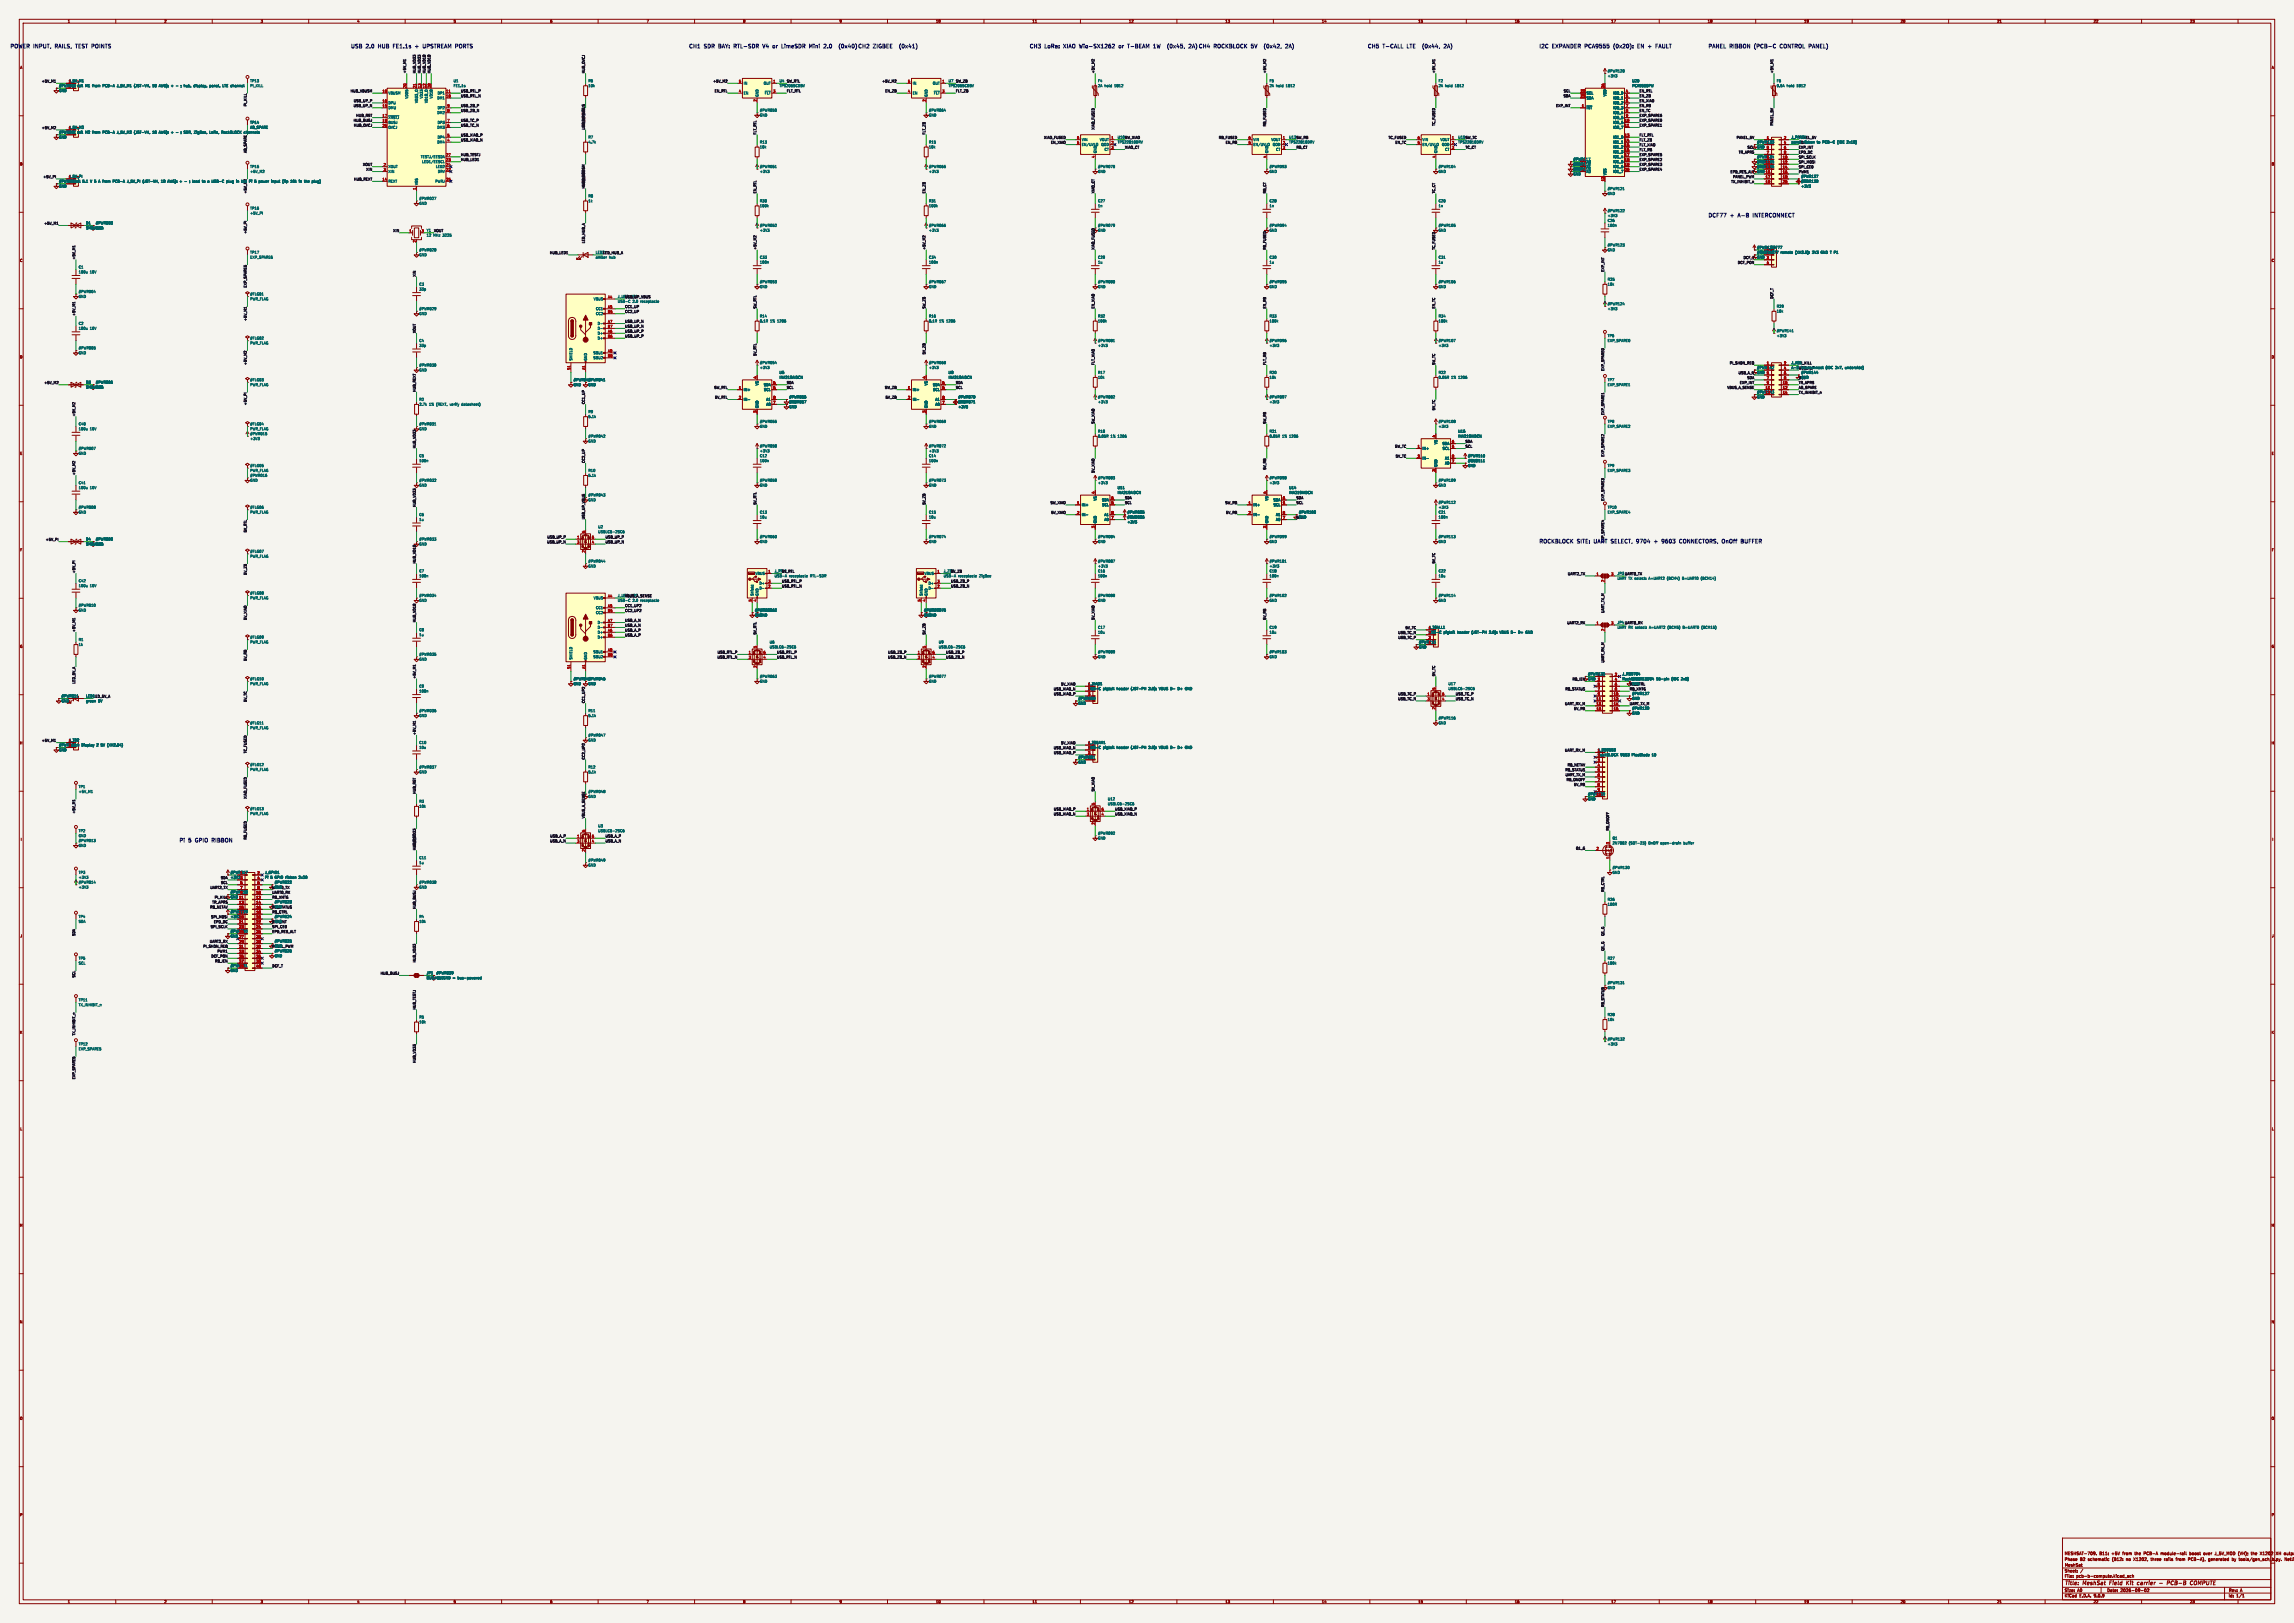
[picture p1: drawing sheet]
<svg xmlns="http://www.w3.org/2000/svg" width="1189mm" height="841mm" viewBox="0 0 1189 841" stroke-linecap="round" stroke-linejoin="round" font-family="sans-serif">
<defs><g id="words">
<g font-size="2.8" fill="#0000c2">
<text x="5" y="25">POWER</text>
<text x="18" y="25">INPUT,</text>
<text x="30" y="25">RAILS,</text>
<text x="41" y="25">TEST</text>
<text x="50" y="25">POINTS</text>
<text x="182" y="25">USB</text>
<text x="190" y="25">2.0</text>
<text x="197" y="25">HUB</text>
<text x="206" y="25">FE1.1s</text>
<text x="218" y="25">+</text>
<text x="223" y="25">UPSTREAM</text>
<text x="240" y="25">PORTS</text>
<text x="357" y="25">CH1</text>
<text x="365" y="25">SDR</text>
<text x="373" y="25">BAY: RTL-SDR</text>
<text x="398" y="25">V4</text>
<text x="404" y="25">or</text>
<text x="409" y="25">LimeSDR</text>
<text x="424" y="25">Mini</text>
<text x="433" y="25">2.0</text>
<text x="442" y="25">(0x40)</text>
<text x="444" y="25">CH2</text>
<text x="453" y="25">ZIGBEE</text>
<text x="468" y="25">(0x41)</text>
<text x="533" y="25">CH3</text>
<text x="542" y="25">LoRa:</text>
<text x="552" y="25">XIAO</text>
<text x="561" y="25">Wio-SX1262</text>
<text x="583" y="25">or</text>
<text x="588" y="25">T-BEAM</text>
<text x="602" y="25">1W</text>
<text x="611" y="25">(0x45,</text>
<text x="621" y="25">CH4</text>
<text x="629" y="25">ROCKBLOCK</text>
<text x="649" y="25">5V</text>
<text x="658" y="25">(0x42,</text>
<text x="670" y="25">2A)</text>
<text x="709" y="25">CH5</text>
<text x="717" y="25">T-CALL</text>
<text x="730" y="25">LTE</text>
<text x="740" y="25">(0x44,</text>
<text x="752" y="25">2A)</text>
<text x="798" y="25">I2C</text>
<text x="805" y="25">EXPANDER</text>
<text x="822" y="25">PCA9555</text>
<text x="838" y="25">(0x20):</text>
<text x="851" y="25">EN</text>
<text x="858" y="25">+</text>
<text x="862" y="25">FAULT</text>
<text x="885" y="25">PANEL</text>
<text x="897" y="25">RIBBON</text>
<text x="910" y="25">(PCB-C</text>
<text x="924" y="25">CONTROL</text>
<text x="940" y="25">PANEL)</text>
<text x="885" y="113">DCF77</text>
<text x="897" y="113">+</text>
<text x="902" y="113">A-B</text>
<text x="910" y="113">INTERCONNECT</text>
<text x="798" y="282">ROCKBLOCK</text>
<text x="818" y="282">SITE:</text>
<text x="827" y="282">UART SELECT,</text>
<text x="851" y="282">9704</text>
<text x="861" y="282">+</text>
<text x="866" y="282">9603</text>
<text x="875" y="282">CONNECTORS,</text>
<text x="898" y="282">OnOff</text>
<text x="909" y="282">BUFFER</text>
<text x="93" y="437">Pi</text>
<text x="98" y="437">5</text>
<text x="102" y="437">GPIO</text>
<text x="112" y="437">RIBBON</text>
</g>
<g font-size="2.8" fill="#840000">
<text x="1070" y="822">Title:</text>
<text x="1080" y="822">MeshSat</text>
<text x="1094" y="822">Field</text>
<text x="1104" y="822">Kit</text>
<text x="1110" y="822">carrier</text>
<text x="1122" y="822">-</text>
<text x="1127" y="822">PCB-B</text>
<text x="1140" y="822">COMPUTE</text>
</g>
<g font-size="2.1" fill="#840000">
<text x="1070" y="809">Phase</text>
<text x="1070" y="806">MESHSAT-709.</text>
<text x="1078" y="809">B2</text>
<text x="1082" y="809">schematic</text>
<text x="1088" y="806">B11:</text>
<text x="1094" y="806">+5V</text>
<text x="1095" y="809">(B12:</text>
<text x="1100" y="806">from</text>
<text x="1102" y="809">no</text>
<text x="1106" y="809">X1202,</text>
<text x="1107" y="806">the</text>
<text x="1112" y="806">PCB-A</text>
<text x="1115" y="809">three</text>
<text x="1121" y="806">module-rail</text>
<text x="1122" y="809">rails</text>
<text x="1129" y="809">from</text>
<text x="1135" y="809">PCB-A),</text>
<text x="1136" y="806">boost</text>
<text x="1143" y="806">over</text>
<text x="1146" y="809">generated</text>
<text x="1149" y="806">J_5V_MOD (VH);</text>
<text x="1158" y="809">by</text>
<text x="1162" y="809">tools/gen_sch_b.py.</text>
<text x="1168" y="806">the</text>
<text x="1173" y="806">X1202</text>
<text x="1181" y="806">XH outpu</text>
<text x="1186" y="809">Netli</text>
<text x="1070" y="815">Sheet:</text>
<text x="1070" y="812">MeshSat</text>
<text x="1070" y="818">File:</text>
<text x="1076" y="818">pcb-b-compute.kicad_sch</text>
<text x="1070" y="828">KiCad</text>
<text x="1070" y="825">Size:</text>
<text x="1077" y="825">A0</text>
<text x="1078" y="828">E.D.A.</text>
<text x="1085" y="828">9.0.9</text>
<text x="1092" y="825">Date:</text>
<text x="1099" y="825">2026-09-02</text>
<text x="1155" y="825">Rev:</text>
<text x="1155" y="828">Id:</text>
<text x="1159" y="828">1/1</text>
<text x="1161" y="825">A</text>
</g>
<g font-size="1.8" fill="#840000">
<text x="35" y="12">1</text>
<text x="85" y="12">2</text>
<text x="135" y="12">3</text>
<text x="185" y="12">4</text>
<text x="235" y="12">5</text>
<text x="285" y="12">6</text>
<text x="335" y="12">7</text>
<text x="385" y="12">8</text>
<text x="435" y="12">9</text>
<text x="485" y="12">10</text>
<text x="535" y="12">11</text>
<text x="585" y="12">12</text>
<text x="635" y="12">13</text>
<text x="685" y="12">14</text>
<text x="735" y="12">15</text>
<text x="785" y="12">16</text>
<text x="835" y="12">17</text>
<text x="885" y="12">18</text>
<text x="935" y="12">19</text>
<text x="985" y="12">20</text>
<text x="1035" y="12">21</text>
<text x="1085" y="12">22</text>
<text x="1135" y="12">23</text>
<text x="10" y="36">A</text>
<text x="1177" y="36">A</text>
<text x="10" y="86">B</text>
<text x="1177" y="86">B</text>
<text x="10" y="136">C</text>
<text x="1177" y="136">C</text>
<text x="10" y="186">D</text>
<text x="1177" y="186">D</text>
<text x="10" y="236">E</text>
<text x="1177" y="236">E</text>
<text x="10" y="286">F</text>
<text x="1177" y="286">F</text>
<text x="391" y="317">#PWR061</text>
<text x="479" y="317">#PWR075</text>
<text x="10" y="336">G</text>
<text x="1177" y="336">G</text>
<text x="297" y="353">#PWR045#PWR046</text>
<text x="32" y="362">#PWR011</text>
<text x="10" y="386">H</text>
<text x="1177" y="386">H</text>
<text x="11" y="436">I</text>
<text x="1178" y="436">I</text>
<text x="10" y="486">J</text>
<text x="1177" y="486">J</text>
<text x="10" y="536">K</text>
<text x="1177" y="536">K</text>
<text x="10" y="586">L</text>
<text x="1177" y="586">L</text>
<text x="10" y="636">M</text>
<text x="1177" y="636">M</text>
<text x="10" y="686">N</text>
<text x="1177" y="686">N</text>
<text x="10" y="736">O</text>
<text x="1177" y="736">O</text>
<text x="10" y="786">P</text>
<text x="1177" y="786">P</text>
<text x="35" y="831">1</text>
<text x="85" y="831">2</text>
<text x="135" y="831">3</text>
<text x="185" y="831">4</text>
<text x="235" y="831">5</text>
<text x="285" y="831">6</text>
<text x="335" y="831">7</text>
<text x="385" y="831">8</text>
<text x="435" y="831">9</text>
<text x="485" y="831">10</text>
<text x="535" y="831">11</text>
<text x="585" y="831">12</text>
<text x="635" y="831">13</text>
<text x="685" y="831">14</text>
<text x="735" y="831">15</text>
<text x="785" y="831">16</text>
<text x="835" y="831">17</text>
<text x="885" y="831">18</text>
<text x="935" y="831">19</text>
<text x="985" y="831">20</text>
<text x="1035" y="831">21</text>
<text x="1085" y="831">22</text>
<text x="1135" y="831">23</text>
</g>
<g font-size="1.8" fill="#0f0f0f">
<text x="210" y="38" transform="rotate(-90 210 38)">+5V_M1</text>
<text x="216" y="38" transform="rotate(-90 216 38)">HUB_VD33</text>
<text x="218" y="38" transform="rotate(-90 218 38)">HUB_VD33</text>
<text x="221" y="38" transform="rotate(-90 221 38)">HUB_VD18</text>
<text x="223" y="38" transform="rotate(-90 223 38)">HUB_VD18</text>
<text x="303" y="38" transform="rotate(-90 303 38)">HUB_OVCJ</text>
<text x="567" y="38" transform="rotate(-90 567 38)">+5V_M2</text>
<text x="656" y="38" transform="rotate(-90 656 38)">+5V_M2</text>
<text x="744" y="38" transform="rotate(-90 744 38)">+5V_M1</text>
<text x="919" y="38" transform="rotate(-90 919 38)">+5V_M1</text>
<text x="22" y="43">+5V_M1</text>
<text x="182" y="48">HUB_VBUSM</text>
<text x="239" y="48">USB_RTL_P</text>
<text x="369" y="43">+5V_M2</text>
<text x="370" y="48">EN_RTL</text>
<text x="408" y="48">FLT_RTL</text>
<text x="408" y="43">SW_RTL</text>
<text x="457" y="43">+5V_M2</text>
<text x="459" y="48">EN_ZB</text>
<text x="495" y="43">SW_ZB</text>
<text x="495" y="48">FLT_ZB</text>
<text x="810" y="48">SCL</text>
<text x="850" y="48">EN_RTL</text>
<text x="183" y="53">USB_UP_P</text>
<text x="239" y="50">USB_RTL_N</text>
<text x="810" y="50">SDA</text>
<text x="850" y="50">EN_ZB</text>
<text x="850" y="53">EN_XIAO</text>
<text x="128" y="55" transform="rotate(-90 128 55)">PI_KILL</text>
<text x="183" y="56">USB_UP_N</text>
<text x="239" y="58">USB_ZB_N</text>
<text x="239" y="56">USB_ZB_P</text>
<text x="806" y="56">EXP_INT</text>
<text x="850" y="56">EN_RB</text>
<text x="850" y="58">EN_TC</text>
<text x="183" y="63">HUB_BUSJ</text>
<text x="183" y="66">HUB_OVCJ</text>
<text x="184" y="61">HUB_RST</text>
<text x="239" y="66">USB_TC_N</text>
<text x="239" y="63">USB_TC_P</text>
<text x="303" y="66" transform="rotate(-90 303 66)">HUB_VD33</text>
<text x="656" y="66" transform="rotate(-90 656 66)">RB_FUSED</text>
<text x="744" y="65" transform="rotate(-90 744 65)">TC_FUSED</text>
<text x="850" y="66">EXP_SPARE1</text>
<text x="850" y="63">EXP_SPARE0</text>
<text x="850" y="61">EXP_SPARE6</text>
<text x="919" y="65" transform="rotate(-90 919 65)">PANEL_5V</text>
<text x="22" y="67">+5V_M2</text>
<text x="239" y="71">USB_XIAO_P</text>
<text x="303" y="67" transform="rotate(-90 303 67)">USB_UP_VBUS</text>
<text x="392" y="70" transform="rotate(-90 392 70)">FLT_RTL</text>
<text x="480" y="70" transform="rotate(-90 480 70)">FLT_ZB</text>
<text x="567" y="67" transform="rotate(-90 567 67)">XIAO_FUSED</text>
<text x="579" y="72">U10 SW_XIAO</text>
<text x="668" y="72">U13 SW_RB</text>
<text x="756" y="72">U15 SW_TC</text>
<text x="850" y="71">FLT_RTL</text>
<text x="239" y="73">USB_XIAO_N</text>
<text x="541" y="72">XIAO_FUSED</text>
<text x="545" y="75">EN_XIAO</text>
<text x="583" y="77">XIAO_CT</text>
<text x="632" y="72">RB_FUSED</text>
<text x="635" y="75">EN_RB</text>
<text x="672" y="77">RB_CT</text>
<text x="720" y="72">TC_FUSED</text>
<text x="723" y="75">EN_TC</text>
<text x="759" y="77">TC_CT</text>
<text x="850" y="73">FLT_ZB</text>
<text x="850" y="76">FLT_XIAO</text>
<text x="900" y="72">PANEL_5V</text>
<text x="906" y="77">SCL</text>
<text x="932" y="77">EXP_INT</text>
<text x="932" y="72">PANEL_5V</text>
<text x="128" y="79" transform="rotate(-90 128 79)">AB_SPARE</text>
<text x="239" y="83">HUB_LED1</text>
<text x="239" y="81">HUB_TESTJ</text>
<text x="850" y="83">EXP_SPARE2</text>
<text x="850" y="81">EXP_SPARE5</text>
<text x="850" y="78">FLT_RB</text>
<text x="901" y="80">TR_APRS</text>
<text x="932" y="82">SPI_SCLK</text>
<text x="932" y="80">EPD_DC</text>
<text x="188" y="86">XOUT</text>
<text x="190" y="89">XIN</text>
<text x="850" y="89">EXP_SPARE4</text>
<text x="850" y="86">EXP_SPARE3</text>
<text x="897" y="90">EPD_RES_ALT</text>
<text x="932" y="90">PWM1</text>
<text x="932" y="87">SPI_CE0</text>
<text x="932" y="85">SPI_MOSI</text>
<text x="22" y="92">+5V_PI</text>
<text x="183" y="94">HUB_REXT</text>
<text x="897" y="95">TX_INHIBIT_n</text>
<text x="898" y="92">PANEL_PWM</text>
<text x="128" y="100" transform="rotate(-90 128 100)">+5V_M2</text>
<text x="303" y="98" transform="rotate(-90 303 98)">HUB_VD33</text>
<text x="303" y="97" transform="rotate(-90 303 97)">HUB_VBUSM</text>
<text x="392" y="100" transform="rotate(-90 392 100)">EN_RTL</text>
<text x="480" y="100" transform="rotate(-90 480 100)">EN_ZB</text>
<text x="567" y="100" transform="rotate(-90 567 100)">XIAO_CT</text>
<text x="656" y="100" transform="rotate(-90 656 100)">RB_CT</text>
<text x="744" y="100" transform="rotate(-90 744 100)">TC_CT</text>
<text x="23" y="116">+5V_M1</text>
<text x="128" y="121" transform="rotate(-90 128 121)">+5V_PI</text>
<text x="204" y="120">XIN</text>
<text x="225" y="120">XOUT</text>
<text x="285" y="132">HUB_LED1</text>
<text x="303" y="126" transform="rotate(-90 303 126)">LED_HUB_A</text>
<text x="309" y="132">LED2LED_HUB_A</text>
<text x="392" y="130" transform="rotate(-90 392 130)">+5V_M2</text>
<text x="480" y="130" transform="rotate(-90 480 130)">+5V_M2</text>
<text x="567" y="130" transform="rotate(-90 567 130)">XIAO_FUSED</text>
<text x="656" y="130" transform="rotate(-90 656 130)">RB_FUSED</text>
<text x="744" y="130" transform="rotate(-90 744 130)">TC_FUSED</text>
<text x="39" y="135" transform="rotate(-90 39 135)">+5V_M1</text>
<text x="901" y="137">DCF_PON</text>
<text x="904" y="134">DCF_T</text>
<text x="216" y="144" transform="rotate(-90 216 144)">XIN</text>
<text x="832" y="141" transform="rotate(-90 832 141)">EXP_INT</text>
<text x="128" y="149" transform="rotate(-90 128 149)">EXP_SPARE6</text>
<text x="320" y="155">J_USB_UP1</text>
<text x="324" y="155">USB_UP_VBUS</text>
<text x="919" y="155" transform="rotate(-90 919 155)">DCF_T</text>
<text x="324" y="160">CC1_UP</text>
<text x="392" y="160" transform="rotate(-90 392 160)">SW_RTL</text>
<text x="480" y="160" transform="rotate(-90 480 160)">SW_ZB</text>
<text x="567" y="160" transform="rotate(-90 567 160)">EN_XIAO</text>
<text x="656" y="160" transform="rotate(-90 656 160)">EN_RB</text>
<text x="744" y="160" transform="rotate(-90 744 160)">EN_TC</text>
<text x="39" y="164" transform="rotate(-90 39 164)">+5V_M1</text>
<text x="128" y="166" transform="rotate(-90 128 166)">+5V_M1</text>
<text x="324" y="162">CC2_UP</text>
<text x="324" y="167">USB_UP_N</text>
<text x="216" y="173" transform="rotate(-90 216 173)">XOUT</text>
<text x="324" y="172">USB_UP_P</text>
<text x="324" y="170">USB_UP_N</text>
<text x="324" y="175">USB_UP_P</text>
<text x="392" y="185" transform="rotate(-90 392 185)">5V_RTL</text>
<text x="480" y="184" transform="rotate(-90 480 184)">5V_ZB</text>
<text x="128" y="189" transform="rotate(-90 128 189)">+5V_M2</text>
<text x="567" y="189" transform="rotate(-90 567 189)">FLT_XIAO</text>
<text x="656" y="189" transform="rotate(-90 656 189)">FLT_RB</text>
<text x="744" y="189" transform="rotate(-90 744 189)">SW_TC</text>
<text x="896" y="189">PI_SHDN_REQ</text>
<text x="932" y="189">PI_KILL</text>
<text x="832" y="192" transform="rotate(-90 832 192)">EXP_SPARE0</text>
<text x="901" y="194">USB_A_N</text>
<text x="906" y="197">SDA</text>
<text x="23" y="199">+5V_M2</text>
<text x="216" y="203" transform="rotate(-90 216 203)">HUB_REXT</text>
<text x="370" y="202">SW_RTL</text>
<text x="408" y="202">SCL</text>
<text x="408" y="199">SDA</text>
<text x="459" y="202">SW_ZB</text>
<text x="495" y="199">SDA</text>
<text x="495" y="202">SCL</text>
<text x="895" y="202">VBUS_A_SENSE</text>
<text x="902" y="199">EXP_INT</text>
<text x="932" y="199">TR_APRS</text>
<text x="932" y="202">AB_SPARE</text>
<text x="303" y="210" transform="rotate(-90 303 210)">CC1_UP</text>
<text x="370" y="207">5V_RTL</text>
<text x="459" y="207">5V_ZB</text>
<text x="932" y="204">TX_INHIBIT_n</text>
<text x="39" y="216" transform="rotate(-90 39 216)">+5V_M2</text>
<text x="128" y="210" transform="rotate(-90 128 210)">+5V_PI</text>
<text x="744" y="213" transform="rotate(-90 744 213)">5V_TC</text>
<text x="832" y="215" transform="rotate(-90 832 215)">EXP_SPARE1</text>
<text x="567" y="220" transform="rotate(-90 567 220)">SW_XIAO</text>
<text x="656" y="220" transform="rotate(-90 656 220)">SW_RB</text>
<text x="216" y="232" transform="rotate(-90 216 232)">HUB_VD33</text>
<text x="723" y="232">SW_TC</text>
<text x="759" y="230">SDA</text>
<text x="759" y="232">SCL</text>
<text x="723" y="237">5V_TC</text>
<text x="832" y="237" transform="rotate(-90 832 237)">EXP_SPARE2</text>
<text x="303" y="240" transform="rotate(-90 303 240)">CC2_UP</text>
<text x="567" y="245" transform="rotate(-90 567 245)">5V_XIAO</text>
<text x="656" y="243" transform="rotate(-90 656 243)">5V_RB</text>
<text x="39" y="246" transform="rotate(-90 39 246)">+5V_M2</text>
<text x="216" y="263" transform="rotate(-90 216 263)">HUB_VD33</text>
<text x="392" y="262" transform="rotate(-90 392 262)">5V_RTL</text>
<text x="480" y="262" transform="rotate(-90 480 262)">5V_ZB</text>
<text x="544" y="261">SW_XIAO</text>
<text x="583" y="259">SDA</text>
<text x="583" y="261">SCL</text>
<text x="635" y="261">SW_RB</text>
<text x="672" y="261">SCL</text>
<text x="672" y="259">SDA</text>
<text x="832" y="260" transform="rotate(-90 832 260)">EXP_SPARE3</text>
<text x="303" y="269" transform="rotate(-90 303 269)">USB_UP_VBUS</text>
<text x="545" y="266">5V_XIAO</text>
<text x="635" y="266">5V_RB</text>
<text x="128" y="276" transform="rotate(-90 128 276)">5V_RTL</text>
<text x="24" y="280">+5V_PI</text>
<text x="283" y="282">USB_UP_N</text>
<text x="284" y="279">USB_UP_P</text>
<text x="314" y="279">USB_UP_P</text>
<text x="314" y="282">USB_UP_N</text>
<text x="216" y="292" transform="rotate(-90 216 292)">HUB_VD18</text>
<text x="744" y="292" transform="rotate(-90 744 292)">5V_TC</text>
<text x="39" y="297" transform="rotate(-90 39 297)">+5V_PI</text>
<text x="128" y="298" transform="rotate(-90 128 298)">5V_ZB</text>
<text x="401" y="297">J_RTL1</text>
<text x="405" y="297">5V_RTL</text>
<text x="489" y="297">J_ZB1</text>
<text x="493" y="297">5V_ZB</text>
<text x="812" y="298">UART2_TX</text>
<text x="838" y="298">JP3 UART0_TX</text>
<text x="405" y="304">USB_RTL_N</text>
<text x="405" y="302">USB_RTL_P</text>
<text x="493" y="302">USB_ZB_P</text>
<text x="493" y="304">USB_ZB_N</text>
<text x="320" y="309">J_USB_UP2</text>
<text x="324" y="310">VBUS_A_SENSE</text>
<text x="324" y="315">CC1_UP2</text>
<text x="324" y="317">CC2_UP2</text>
<text x="832" y="318" transform="rotate(-90 832 318)">UART_TX_M</text>
<text x="128" y="321" transform="rotate(-90 128 321)">5V_XIAO</text>
<text x="216" y="323" transform="rotate(-90 216 323)">HUB_VD18</text>
<text x="324" y="322">USB_A_N</text>
<text x="567" y="321" transform="rotate(-90 567 321)">5V_XIAO</text>
<text x="656" y="321" transform="rotate(-90 656 321)">5V_RB</text>
<text x="812" y="324">UART2_RX</text>
<text x="838" y="323">JP4 UART0_RX</text>
<text x="39" y="328" transform="rotate(-90 39 328)">+5V_M1</text>
<text x="324" y="330">USB_A_P</text>
<text x="324" y="327">USB_A_P</text>
<text x="324" y="325">USB_A_N</text>
<text x="392" y="329" transform="rotate(-90 392 329)">5V_RTL</text>
<text x="480" y="329" transform="rotate(-90 480 329)">5V_ZB</text>
<text x="725" y="329">USB_TC_N</text>
<text x="728" y="326">5V_TC</text>
<text x="725" y="331">USB_TC_P</text>
<text x="372" y="341">USB_RTL_N</text>
<text x="372" y="339">USB_RTL_P</text>
<text x="403" y="339">USB_RTL_P</text>
<text x="403" y="341">USB_RTL_N</text>
<text x="460" y="341">USB_ZB_N</text>
<text x="460" y="339">USB_ZB_P</text>
<text x="490" y="339">USB_ZB_P</text>
<text x="490" y="341">USB_ZB_N</text>
<text x="128" y="343" transform="rotate(-90 128 343)">5V_RB</text>
<text x="832" y="343" transform="rotate(-90 832 343)">UART_RX_M</text>
<text x="216" y="352" transform="rotate(-90 216 352)">+5V_M1</text>
<text x="744" y="351" transform="rotate(-90 744 351)">5V_TC</text>
<text x="815" y="353">RB_IEN</text>
<text x="39" y="354" transform="rotate(-90 39 354)">LED_5V_A</text>
<text x="546" y="358">USB_XIAO_N</text>
<text x="550" y="355">5V_XIAO</text>
<text x="811" y="358">RB_STATUS</text>
<text x="845" y="355">RB_CTRL</text>
<text x="845" y="358">RB_XMTG</text>
<text x="44" y="362">LED1LED_5V_A</text>
<text x="128" y="364" transform="rotate(-90 128 364)">5V_TC</text>
<text x="303" y="364" transform="rotate(-90 303 364)">CC1_UP2</text>
<text x="546" y="360">USB_XIAO_P</text>
<text x="725" y="363">USB_TC_N</text>
<text x="725" y="360">USB_TC_P</text>
<text x="754" y="360">USB_TC_P</text>
<text x="754" y="363">USB_TC_N</text>
<text x="811" y="365">UART_RX_M</text>
<text x="845" y="365">UART_TX_M</text>
<text x="816" y="368">5V_RB</text>
<text x="216" y="381" transform="rotate(-90 216 381)">+5V_M1</text>
<text x="22" y="384">+5V_M1</text>
<text x="546" y="388">USB_XIAO_N</text>
<text x="550" y="386">5V_XIAO</text>
<text x="811" y="390">UART_RX_M</text>
<text x="128" y="390" transform="rotate(-90 128 390)">TC_FUSED</text>
<text x="303" y="394" transform="rotate(-90 303 394)">CC2_UP2</text>
<text x="546" y="391">USB_XIAO_P</text>
<text x="811" y="400">RB_STATUS</text>
<text x="812" y="397">RB_NETAV</text>
<text x="811" y="402">UART_TX_M</text>
<text x="812" y="405">RB_ONOFF</text>
<text x="816" y="407">5V_RB</text>
<text x="216" y="411" transform="rotate(-90 216 411)">HUB_RST</text>
<text x="567" y="410" transform="rotate(-90 567 410)">5V_XIAO</text>
<text x="128" y="414" transform="rotate(-90 128 414)">XIAO_FUSED</text>
<text x="39" y="422" transform="rotate(-90 39 422)">+5V_M1</text>
<text x="303" y="424" transform="rotate(-90 303 424)">VBUS_A_SENSE</text>
<text x="546" y="423">USB_XIAO_N</text>
<text x="546" y="420">USB_XIAO_P</text>
<text x="578" y="420">USB_XIAO_P</text>
<text x="578" y="423">USB_XIAO_N</text>
<text x="834" y="431" transform="rotate(-90 834 431)">RB_ONOFF</text>
<text x="128" y="435" transform="rotate(-90 128 435)">RB_FUSED</text>
<text x="285" y="437">USB_A_N</text>
<text x="285" y="434">USB_A_P</text>
<text x="314" y="434">USB_A_P</text>
<text x="314" y="437">USB_A_N</text>
<text x="216" y="441" transform="rotate(-90 216 441)">HUB_RST</text>
<text x="216" y="439" transform="rotate(-90 216 439)">HUB_VD33</text>
<text x="817" y="440">Q1_G</text>
<text x="114" y="456">SDA</text>
<text x="109" y="461">UART2_TX</text>
<text x="114" y="458">SCL</text>
<text x="141" y="461">UART0_TX</text>
<text x="111" y="466">PI_KILL</text>
<text x="141" y="463">UART0_RX</text>
<text x="141" y="466">RB_XMTG</text>
<text x="832" y="462" transform="rotate(-90 832 462)">RB_CTRL</text>
<text x="109" y="471">RB_NETAV</text>
<text x="110" y="468">TR_APRS</text>
<text x="141" y="471">RB_STATUS</text>
<text x="141" y="473">RB_CTRL</text>
<text x="216" y="471" transform="rotate(-90 216 471)">HUB_BUSJ</text>
<text x="109" y="476">SPI_MOSI</text>
<text x="111" y="478">EPD_DC</text>
<text x="141" y="478">EXP_INT</text>
<text x="39" y="485" transform="rotate(-90 39 485)">SDA</text>
<text x="109" y="481">SPI_SCLK</text>
<text x="141" y="484">EPD_RES_ALT</text>
<text x="141" y="481">SPI_CE0</text>
<text x="832" y="485" transform="rotate(-90 832 485)">Q1_G</text>
<text x="105" y="491">PI_SHDN_REQ</text>
<text x="109" y="489">UART2_RX</text>
<text x="141" y="491">PANEL_PWM</text>
<text x="109" y="496">DCF_PON</text>
<text x="113" y="494">PWM1</text>
<text x="832" y="493" transform="rotate(-90 832 493)">Q1_G</text>
<text x="111" y="499">RB_IEN</text>
<text x="141" y="501">DCF_T</text>
<text x="216" y="499" transform="rotate(-90 216 499)">HUB_VD33</text>
<text x="39" y="507" transform="rotate(-90 39 507)">SCL</text>
<text x="197" y="505">HUB_BUSJ</text>
<text x="832" y="522" transform="rotate(-90 832 522)">RB_STATUS</text>
<text x="216" y="523" transform="rotate(-90 216 523)">HUB_TESTJ</text>
<text x="39" y="537" transform="rotate(-90 39 537)">TX_INHIBIT_n</text>
<text x="216" y="551" transform="rotate(-90 216 551)">HUB_VD33</text>
<text x="39" y="559" transform="rotate(-90 39 559)">EXP_SPARE5</text>
</g>
<g font-size="1.8" fill="#006464">
<text x="833" y="38">#PWR120</text>
<text x="833" y="40">+3V3</text>
<text x="30" y="45">#PWR000V rail</text>
<text x="30" y="48">GND</text>
<text x="35" y="45">2</text>
<text x="36" y="43">J_5V_M1</text>
<text x="45" y="45">M1</text>
<text x="48" y="45">from</text>
<text x="54" y="45">PCB-A</text>
<text x="62" y="45">J_5V_M1</text>
<text x="71" y="45">(JST-VH,</text>
<text x="80" y="45">18</text>
<text x="84" y="45">AWG): +</text>
<text x="93" y="45">-</text>
<text x="96" y="45">;</text>
<text x="98" y="45">hub,</text>
<text x="103" y="45">display,</text>
<text x="111" y="45">panel,</text>
<text x="118" y="45">LTE channel PI_KILL</text>
<text x="118" y="45">LTE channel</text>
<text x="130" y="43">TP13</text>
<text x="235" y="45">FE1.1s</text>
<text x="235" y="43">U1</text>
<text x="305" y="43">R6</text>
<text x="305" y="45">10k</text>
<text x="385" y="44">IN</text>
<text x="396" y="44">OUT</text>
<text x="404" y="45">TPS2065CDBV</text>
<text x="404" y="43">U4</text>
<text x="473" y="44">IN</text>
<text x="483" y="44">OUT</text>
<text x="491" y="45">TPS2065CDBV</text>
<text x="491" y="43">U7</text>
<text x="569" y="43">F4</text>
<text x="569" y="45">2A</text>
<text x="572" y="45">hold</text>
<text x="578" y="45">1812</text>
<text x="658" y="43">F5</text>
<text x="658" y="45">2A</text>
<text x="661" y="45">hold</text>
<text x="667" y="45">1812</text>
<text x="745" y="43">F2</text>
<text x="745" y="45">2A</text>
<text x="749" y="45">hold</text>
<text x="754" y="45">1812</text>
<text x="846" y="43">U20</text>
<text x="846" y="45">PCA9555PW</text>
<text x="921" y="43">F6</text>
<text x="921" y="45">0.5A</text>
<text x="926" y="45">hold</text>
<text x="931" y="45">1812</text>
<text x="201" y="49">VBUSM</text>
<text x="212" y="51" transform="rotate(-90 212 51)">VDD5</text>
<text x="217" y="54" transform="rotate(-90 217 54)">VD33_O</text>
<text x="219" y="51" transform="rotate(-90 219 51)">VD33</text>
<text x="222" y="54" transform="rotate(-90 222 54)">VD18_O</text>
<text x="224" y="51" transform="rotate(-90 224 51)">VD18</text>
<text x="226" y="52">DM1</text>
<text x="227" y="49">DP1</text>
<text x="385" y="49">EN</text>
<text x="393" y="50" transform="rotate(-90 393 50)">GND</text>
<text x="396" y="49">~{FLT}</text>
<text x="473" y="49">EN</text>
<text x="481" y="50" transform="rotate(-90 481 50)">GND</text>
<text x="484" y="49">~{FLT}</text>
<text x="822" y="49">SCL</text>
<text x="822" y="52">SDA</text>
<text x="833" y="50" transform="rotate(-90 833 50)">VDD</text>
<text x="836" y="49">IO0_0</text>
<text x="836" y="52">IO0_1</text>
<text x="201" y="54">DPU</text>
<text x="201" y="57">DMU</text>
<text x="226" y="59">DM2</text>
<text x="227" y="57">DP2</text>
<text x="394" y="58">#PWR050</text>
<text x="481" y="58">#PWR064</text>
<text x="822" y="57">~{INT}</text>
<text x="836" y="54">IO0_2</text>
<text x="836" y="57">IO0_3</text>
<text x="836" y="59">IO0_4</text>
<text x="130" y="64">TP14</text>
<text x="201" y="62">~{XRSTJ}</text>
<text x="201" y="64">BUSJ</text>
<text x="227" y="64">DP3</text>
<text x="394" y="61">GND</text>
<text x="481" y="61">GND</text>
<text x="836" y="62">IO0_5</text>
<text x="836" y="64">IO0_6</text>
<text x="30" y="69">#PWR001V rail</text>
<text x="30" y="72">GND</text>
<text x="35" y="70">2</text>
<text x="36" y="67">J_5V_M2</text>
<text x="45" y="69">M2</text>
<text x="48" y="69">from</text>
<text x="54" y="69">PCB-A</text>
<text x="62" y="69">J_5V_M2</text>
<text x="71" y="69">(JST-VH,</text>
<text x="80" y="69">18</text>
<text x="84" y="69">AWG): +</text>
<text x="93" y="69">-</text>
<text x="96" y="69">;</text>
<text x="98" y="69">SDR,</text>
<text x="103" y="69">ZigBee,</text>
<text x="111" y="69">LoRa,</text>
<text x="118" y="69">RockBLOCK</text>
<text x="130" y="67">AB_SPARE</text>
<text x="130" y="69">channels</text>
<text x="201" y="67">OVCJ</text>
<text x="226" y="67">DM3</text>
<text x="227" y="72">DP4</text>
<text x="305" y="72">R7</text>
<text x="836" y="67">IO0_7</text>
<text x="836" y="72">IO1_0</text>
<text x="928" y="72">J_PANEL</text>
<text x="226" y="75">DM4</text>
<text x="305" y="75">4.7k</text>
<text x="394" y="77">10k</text>
<text x="394" y="75">R13</text>
<text x="481" y="77">10k</text>
<text x="481" y="75">R15</text>
<text x="561" y="73">VIN</text>
<text x="561" y="76">EN/UVLO</text>
<text x="570" y="73">VOUT</text>
<text x="571" y="76">QOD</text>
<text x="579" y="75">TPS22810DRV</text>
<text x="649" y="73">VIN</text>
<text x="649" y="76">EN/UVLO</text>
<text x="659" y="73">VOUT</text>
<text x="660" y="76">QOD</text>
<text x="668" y="75">TPS22810DRV</text>
<text x="737" y="73">VIN</text>
<text x="737" y="76">EN/UVLO</text>
<text x="746" y="73">VOUT</text>
<text x="747" y="76">QOD</text>
<text x="756" y="75">TPS22810DRV</text>
<text x="836" y="75">IO1_1</text>
<text x="836" y="77">IO1_2</text>
<text x="911" y="75">#PWR133</text>
<text x="911" y="77">GND 5</text>
<text x="916" y="75">3</text>
<text x="928" y="75">panelSDA</text>
<text x="928" y="75">panel</text>
<text x="935" y="75">ribbon</text>
<text x="942" y="75">to</text>
<text x="945" y="75">PCB-C</text>
<text x="953" y="75">(IDC</text>
<text x="958" y="75">2x10)</text>
<text x="218" y="82">TESTJ/EESDA</text>
<text x="569" y="80" transform="rotate(-90 569 80)">GND</text>
<text x="572" y="78">CT</text>
<text x="657" y="80" transform="rotate(-90 657 80)">GND</text>
<text x="661" y="78">CT</text>
<text x="745" y="80" transform="rotate(-90 745 80)">GND</text>
<text x="749" y="78">CT</text>
<text x="815" y="83">#PWR117</text>
<text x="819" y="84">21</text>
<text x="836" y="80">IO1_3</text>
<text x="836" y="82">IO1_4</text>
<text x="911" y="82">#PWR134</text>
<text x="130" y="87">TP15</text>
<text x="130" y="90">+5V_M2</text>
<text x="201" y="87">XOUT</text>
<text x="201" y="90">XIN</text>
<text x="219" y="85">LED1/EESCL</text>
<text x="226" y="87">LED2</text>
<text x="227" y="90">DRV</text>
<text x="394" y="87">#PWR051</text>
<text x="394" y="90">+3V3</text>
<text x="481" y="87">#PWR065</text>
<text x="481" y="90">+3V3</text>
<text x="569" y="87">#PWR078</text>
<text x="569" y="90">GND</text>
<text x="658" y="87">#PWR093</text>
<text x="658" y="90">GND</text>
<text x="745" y="87">#PWR104</text>
<text x="745" y="90">GND</text>
<text x="815" y="86">GND 2</text>
<text x="815" y="86">#PWR118</text>
<text x="815" y="88">GND 3</text>
<text x="815" y="88">#PWR119</text>
<text x="822" y="85">A0</text>
<text x="822" y="87">A1</text>
<text x="822" y="90">A2</text>
<text x="836" y="85">IO1_5</text>
<text x="836" y="87">IO1_6</text>
<text x="836" y="90">IO1_7</text>
<text x="911" y="87">#PWR136</text>
<text x="30" y="95">#PWR002</text>
<text x="35" y="95">2</text>
<text x="36" y="92">J_5V_PI</text>
<text x="36" y="95">Pi</text>
<text x="39" y="95">rail</text>
<text x="43" y="95">5.1</text>
<text x="47" y="95">V 5</text>
<text x="52" y="95">A from</text>
<text x="60" y="95">PCB-A</text>
<text x="67" y="95">J_5V_PI</text>
<text x="75" y="95">(JST-VH,</text>
<text x="85" y="95">18</text>
<text x="89" y="95">AWG): +</text>
<text x="98" y="95">-</text>
<text x="101" y="95">;</text>
<text x="103" y="95">lead</text>
<text x="108" y="95">to</text>
<text x="111" y="95">a</text>
<text x="113" y="95">USB-C</text>
<text x="121" y="95">plug</text>
<text x="126" y="95">in</text>
<text x="129" y="95">the</text>
<text x="133" y="95">Pi</text>
<text x="136" y="95">5</text>
<text x="139" y="95">power</text>
<text x="145" y="95">input</text>
<text x="151" y="95">(Rp</text>
<text x="156" y="95">10k</text>
<text x="160" y="95">in</text>
<text x="163" y="95">the</text>
<text x="201" y="95">REXT</text>
<text x="225" y="95">PWRJ</text>
<text x="815" y="91">GND</text>
<text x="833" y="91" transform="rotate(-90 833 91)">VSS</text>
<text x="933" y="92">#PWR137</text>
<text x="933" y="95">GND</text>
<text x="933" y="95">#PWR138</text>
<text x="30" y="97">GND</text>
<text x="217" y="96" transform="rotate(-90 217 96)">VSS</text>
<text x="833" y="99">#PWR121</text>
<text x="833" y="101">GND</text>
<text x="933" y="97">+3V3</text>
<text x="217" y="104">#PWR027</text>
<text x="217" y="106">GND</text>
<text x="305" y="102">R8</text>
<text x="305" y="105">1k</text>
<text x="394" y="105">R30</text>
<text x="394" y="108">100k</text>
<text x="481" y="105">R31</text>
<text x="481" y="108">100k</text>
<text x="569" y="108">1n</text>
<text x="569" y="105">C27</text>
<text x="658" y="108">1n</text>
<text x="658" y="105">C28</text>
<text x="745" y="108">1n</text>
<text x="745" y="105">C20</text>
<text x="130" y="111">+5V_PI</text>
<text x="130" y="109">TP16</text>
<text x="833" y="110">#PWR122</text>
<text x="833" y="113">+3V3</text>
<text x="44" y="116">D1</text>
<text x="44" y="119">SMBJ5.0A</text>
<text x="50" y="116">#PWR003</text>
<text x="50" y="119">GND</text>
<text x="394" y="118">#PWR052</text>
<text x="481" y="118">#PWR066</text>
<text x="569" y="118">#PWR079</text>
<text x="658" y="118">#PWR094</text>
<text x="745" y="118">#PWR105</text>
<text x="833" y="118">100n</text>
<text x="833" y="115">C26</text>
<text x="221" y="120">Y1</text>
<text x="221" y="123">12</text>
<text x="225" y="123">MHz</text>
<text x="230" y="123">3225</text>
<text x="394" y="120">+3V3</text>
<text x="481" y="120">+3V3</text>
<text x="569" y="120">GND</text>
<text x="658" y="120">GND</text>
<text x="745" y="120">GND</text>
<text x="130" y="132">TP17</text>
<text x="217" y="130">#PWR028</text>
<text x="833" y="128">#PWR123</text>
<text x="833" y="130">GND</text>
<text x="911" y="132">#PWR140</text>
<text x="911" y="129">#PWR139</text>
<text x="911" y="132">+3V3 DCF77</text>
<text x="916" y="129">1</text>
<text x="916" y="132">2</text>
<text x="916" y="129">J_DCF77</text>
<text x="923" y="132">remote</text>
<text x="931" y="132">(XH2.5):</text>
<text x="940" y="132">3V3</text>
<text x="944" y="132">GND T P1</text>
<text x="130" y="134">EXP_SPARE6</text>
<text x="217" y="133">GND</text>
<text x="309" y="134">amber</text>
<text x="316" y="134">hub</text>
<text x="394" y="137">100n</text>
<text x="394" y="134">C33</text>
<text x="481" y="137">100n</text>
<text x="481" y="134">C34</text>
<text x="569" y="137">1u</text>
<text x="569" y="134">C29</text>
<text x="658" y="137">1u</text>
<text x="658" y="134">C30</text>
<text x="745" y="137">1u</text>
<text x="745" y="134">C31</text>
<text x="911" y="134">GND 3</text>
<text x="41" y="139">C1</text>
<text x="41" y="142">100u</text>
<text x="47" y="142">10V</text>
<text x="217" y="148">C3</text>
<text x="394" y="147">#PWR053</text>
<text x="394" y="149">GND</text>
<text x="481" y="147">#PWR067</text>
<text x="481" y="149">GND</text>
<text x="569" y="147">#PWR080</text>
<text x="569" y="149">GND</text>
<text x="658" y="147">#PWR095</text>
<text x="658" y="149">GND</text>
<text x="745" y="147">#PWR106</text>
<text x="745" y="149">GND</text>
<text x="833" y="148">10k</text>
<text x="833" y="146">R25</text>
<text x="41" y="152">#PWR004</text>
<text x="41" y="155">GND</text>
<text x="130" y="153">#FLG01</text>
<text x="130" y="156">PWR_FLAG</text>
<text x="217" y="151">33p</text>
<text x="308" y="156">VBUS</text>
<text x="217" y="161">#PWR029</text>
<text x="309" y="161">CC1</text>
<text x="320" y="157">USB-C</text>
<text x="328" y="157">2.0</text>
<text x="332" y="157">receptacle</text>
<text x="833" y="158">#PWR124</text>
<text x="833" y="161">+3V3</text>
<text x="921" y="160">R29</text>
<text x="217" y="163">GND</text>
<text x="309" y="163">CC2</text>
<text x="394" y="167">0.1R</text>
<text x="394" y="165">R14</text>
<text x="399" y="167">1%</text>
<text x="403" y="167">1206</text>
<text x="481" y="167">0.1R</text>
<text x="481" y="165">R16</text>
<text x="487" y="167">1%</text>
<text x="491" y="167">1206</text>
<text x="569" y="165">R32</text>
<text x="569" y="167">100k</text>
<text x="658" y="165">R33</text>
<text x="658" y="167">100k</text>
<text x="745" y="165">R34</text>
<text x="745" y="167">100k</text>
<text x="921" y="162">10k</text>
<text x="41" y="169">C2</text>
<text x="41" y="171">100u</text>
<text x="47" y="171">10V</text>
<text x="310" y="169">D-</text>
<text x="310" y="171">D-</text>
<text x="310" y="174">D+</text>
<text x="921" y="172">#PWR141</text>
<text x="130" y="176">#FLG02</text>
<text x="130" y="179">PWR_FLAG</text>
<text x="217" y="177">C4</text>
<text x="217" y="180">33p</text>
<text x="310" y="176">D+</text>
<text x="569" y="177">#PWR081</text>
<text x="569" y="180">+3V3</text>
<text x="658" y="177">#PWR096</text>
<text x="658" y="180">+3V3</text>
<text x="745" y="177">#PWR107</text>
<text x="745" y="180">+3V3</text>
<text x="833" y="175">TP6</text>
<text x="833" y="177">EXP_SPARE0</text>
<text x="921" y="175">+3V3</text>
<text x="41" y="181">#PWR005</text>
<text x="41" y="184">GND</text>
<text x="307" y="184">SBU1</text>
<text x="217" y="190">#PWR030</text>
<text x="297" y="187" transform="rotate(-90 297 187)">SHIELD</text>
<text x="304" y="187" transform="rotate(-90 304 187)">GND</text>
<text x="307" y="186">SBU2</text>
<text x="394" y="189">#PWR054</text>
<text x="394" y="191">+3V3</text>
<text x="481" y="189">#PWR068</text>
<text x="481" y="191">+3V3</text>
<text x="911" y="191">#PWR142</text>
<text x="928" y="189">J_AB1</text>
<text x="928" y="191">A-B USB_A_P</text>
<text x="928" y="191">A-B</text>
<text x="933" y="191">interconnect</text>
<text x="946" y="191">(IDC</text>
<text x="952" y="191">2x7,</text>
<text x="957" y="191">underside)</text>
<text x="130" y="198">#FLG03</text>
<text x="217" y="193">GND</text>
<text x="297" y="198">#PWR040#PWR041</text>
<text x="404" y="196">INA219AIDCN</text>
<text x="404" y="194">U5</text>
<text x="491" y="196">INA219AIDCN</text>
<text x="491" y="194">U8</text>
<text x="569" y="196">10k</text>
<text x="569" y="194">R17</text>
<text x="658" y="196">10k</text>
<text x="658" y="194">R20</text>
<text x="745" y="194">R22</text>
<text x="745" y="196">0.05R</text>
<text x="752" y="196">1%</text>
<text x="756" y="196">1206</text>
<text x="833" y="198">TP7</text>
<text x="932" y="197">SCL</text>
<text x="933" y="194">#PWR144</text>
<text x="933" y="196">GND</text>
<text x="44" y="199">D3</text>
<text x="44" y="202">SMBJ5.0A</text>
<text x="50" y="199">#PWR006</text>
<text x="50" y="202">GND</text>
<text x="130" y="200">PWR_FLAG</text>
<text x="297" y="200">GND</text>
<text x="305" y="200">GND</text>
<text x="385" y="203">IN+</text>
<text x="393" y="200" transform="rotate(-90 393 200)">VS</text>
<text x="396" y="200">SDA</text>
<text x="396" y="203">SCL</text>
<text x="473" y="203">IN+</text>
<text x="481" y="200" transform="rotate(-90 481 200)">VS</text>
<text x="483" y="200">SDA</text>
<text x="483" y="203">SCL</text>
<text x="833" y="200">EXP_SPARE1</text>
<text x="217" y="208">R2</text>
<text x="385" y="208">IN-</text>
<text x="397" y="208">A1</text>
<text x="409" y="209">#PWR057</text>
<text x="409" y="207">#PWR056</text>
<text x="409" y="209">GND</text>
<text x="473" y="208">IN-</text>
<text x="485" y="208">A1</text>
<text x="497" y="207">#PWR070</text>
<text x="497" y="209">GND</text>
<text x="497" y="209">#PWR071</text>
<text x="569" y="207">#PWR082</text>
<text x="569" y="209">+3V3</text>
<text x="658" y="207">#PWR097</text>
<text x="658" y="209">+3V3</text>
<text x="911" y="204">#PWR143</text>
<text x="911" y="207">GND</text>
<text x="217" y="210">2.7k</text>
<text x="222" y="210">1%</text>
<text x="226" y="210">(REXT,</text>
<text x="233" y="210">verify</text>
<text x="240" y="210">datasheet)</text>
<text x="305" y="214">R9</text>
<text x="393" y="212" transform="rotate(-90 393 212)">GND</text>
<text x="397" y="210">A0</text>
<text x="409" y="212">GND</text>
<text x="481" y="212" transform="rotate(-90 481 212)">GND</text>
<text x="485" y="210">A0</text>
<text x="497" y="212">+3V3</text>
<text x="41" y="221">C40</text>
<text x="130" y="221">#FLG04</text>
<text x="217" y="221">#PWR031</text>
<text x="305" y="217">5.1k</text>
<text x="394" y="219">#PWR055</text>
<text x="394" y="222">GND</text>
<text x="481" y="219">#PWR069</text>
<text x="481" y="222">GND</text>
<text x="745" y="219">#PWR108</text>
<text x="745" y="222">+3V3</text>
<text x="833" y="219">TP8</text>
<text x="833" y="222">EXP_SPARE2</text>
<text x="41" y="223">100u</text>
<text x="47" y="223">10V</text>
<text x="130" y="223">PWR_FLAG</text>
<text x="130" y="226">#PWR015</text>
<text x="217" y="223">GND</text>
<text x="305" y="227">#PWR042</text>
<text x="569" y="224">R18</text>
<text x="569" y="227">0.05R</text>
<text x="576" y="227">1%</text>
<text x="579" y="227">1206</text>
<text x="658" y="224">R21</text>
<text x="658" y="227">0.05R</text>
<text x="665" y="227">1%</text>
<text x="668" y="227">1206</text>
<text x="756" y="224">U16</text>
<text x="756" y="227">INA219AIDCN</text>
<text x="41" y="233">#PWR007</text>
<text x="130" y="228">+3V3</text>
<text x="305" y="229">GND</text>
<text x="394" y="232">#PWR058</text>
<text x="481" y="232">#PWR072</text>
<text x="737" y="233">IN+</text>
<text x="745" y="230" transform="rotate(-90 745 230)">VS</text>
<text x="748" y="231">SDA</text>
<text x="748" y="233">SCL</text>
<text x="41" y="236">GND</text>
<text x="217" y="237">C5</text>
<text x="217" y="240">100n</text>
<text x="394" y="240">100n</text>
<text x="394" y="235">+3V3</text>
<text x="394" y="237">C12</text>
<text x="481" y="240">100n</text>
<text x="481" y="235">+3V3</text>
<text x="481" y="237">C14</text>
<text x="737" y="238">IN-</text>
<text x="749" y="238">A1</text>
<text x="761" y="240">#PWR111</text>
<text x="761" y="237">#PWR110</text>
<text x="761" y="240">+3V3</text>
<text x="130" y="242">#FLG05</text>
<text x="130" y="245">PWR_FLAG</text>
<text x="305" y="245">R10</text>
<text x="745" y="242" transform="rotate(-90 745 242)">GND</text>
<text x="749" y="241">A0</text>
<text x="761" y="242">GND</text>
<text x="833" y="242">TP9</text>
<text x="833" y="245">EXP_SPARE3</text>
<text x="41" y="251">C41</text>
<text x="130" y="247">#PWR016</text>
<text x="130" y="250">GND</text>
<text x="217" y="250">#PWR032</text>
<text x="305" y="247">5.1k</text>
<text x="394" y="250">#PWR059</text>
<text x="481" y="250">#PWR073</text>
<text x="569" y="249">#PWR083</text>
<text x="569" y="251">+3V3</text>
<text x="658" y="249">#PWR098</text>
<text x="658" y="251">+3V3</text>
<text x="745" y="250">#PWR109</text>
<text x="41" y="254">100u</text>
<text x="47" y="254">10V</text>
<text x="217" y="252">GND</text>
<text x="305" y="257">#PWR043</text>
<text x="394" y="252">GND</text>
<text x="481" y="252">GND</text>
<text x="579" y="254">U11</text>
<text x="579" y="256">INA219AIDCN</text>
<text x="668" y="254">U14</text>
<text x="668" y="256">INA219AIDCN</text>
<text x="745" y="252">GND</text>
<text x="41" y="264">#PWR008</text>
<text x="130" y="264">#FLG06</text>
<text x="305" y="260">GND</text>
<text x="561" y="262">IN+</text>
<text x="569" y="260" transform="rotate(-90 569 260)">VS</text>
<text x="571" y="260">SDA</text>
<text x="571" y="262">SCL</text>
<text x="649" y="262">IN+</text>
<text x="657" y="260" transform="rotate(-90 657 260)">VS</text>
<text x="660" y="260">SDA</text>
<text x="660" y="262">SCL</text>
<text x="745" y="261">#PWR112</text>
<text x="745" y="264">+3V3</text>
<text x="833" y="264">TP10</text>
<text x="41" y="266">GND</text>
<text x="130" y="266">PWR_FLAG</text>
<text x="217" y="268">C6</text>
<text x="394" y="266">C13</text>
<text x="394" y="269">10u</text>
<text x="481" y="266">C15</text>
<text x="481" y="269">10u</text>
<text x="561" y="268">IN-</text>
<text x="572" y="268">A1</text>
<text x="584" y="266">#PWR085</text>
<text x="584" y="269">#PWR086</text>
<text x="584" y="269">+3V3</text>
<text x="649" y="268">IN-</text>
<text x="661" y="268">A1</text>
<text x="672" y="269">SDA</text>
<text x="673" y="266">#PWR100</text>
<text x="673" y="269">GND</text>
<text x="745" y="269">100n</text>
<text x="745" y="266">C21</text>
<text x="833" y="266">EXP_SPARE4</text>
<text x="217" y="270">1u</text>
<text x="310" y="274">U2</text>
<text x="569" y="271" transform="rotate(-90 569 271)">GND</text>
<text x="572" y="270">A0</text>
<text x="584" y="271">+3V3</text>
<text x="657" y="271" transform="rotate(-90 657 271)">GND</text>
<text x="661" y="270">A0</text>
<text x="44" y="280">D4</text>
<text x="50" y="280">#PWR009</text>
<text x="217" y="280">#PWR033</text>
<text x="310" y="276">USBLC6-2SC6</text>
<text x="394" y="279">#PWR060</text>
<text x="394" y="282">GND</text>
<text x="481" y="279">#PWR074</text>
<text x="481" y="282">GND</text>
<text x="569" y="279">#PWR084</text>
<text x="569" y="282">GND</text>
<text x="658" y="279">#PWR099</text>
<text x="658" y="282">GND</text>
<text x="745" y="279">#PWR113</text>
<text x="745" y="282">GND</text>
<text x="44" y="283">SMBJ5.0A</text>
<text x="50" y="283">GND</text>
<text x="130" y="287">#FLG07</text>
<text x="217" y="283">GND</text>
<text x="130" y="289">PWR_FLAG</text>
<text x="305" y="292">#PWR044</text>
<text x="569" y="292">#PWR087</text>
<text x="658" y="292">#PWR101</text>
<text x="217" y="297">C7</text>
<text x="217" y="299">100n</text>
<text x="305" y="294">GND</text>
<text x="391" y="298">VBUS</text>
<text x="401" y="299">USB-A</text>
<text x="409" y="299">receptacle</text>
<text x="420" y="299">RTL-SDR</text>
<text x="479" y="298">VBUS</text>
<text x="489" y="299">USB-A</text>
<text x="497" y="299">receptacle</text>
<text x="508" y="299">ZigBee</text>
<text x="569" y="299">100n</text>
<text x="569" y="297">C16</text>
<text x="569" y="294">+3V3</text>
<text x="658" y="299">100n</text>
<text x="658" y="294">+3V3</text>
<text x="658" y="297">C18</text>
<text x="745" y="297">C22</text>
<text x="745" y="299">10u</text>
<text x="41" y="304">100u</text>
<text x="41" y="302">C42</text>
<text x="47" y="304">10V</text>
<text x="393" y="303">D+</text>
<text x="393" y="306">D-</text>
<text x="481" y="303">D+</text>
<text x="481" y="306">D-</text>
<text x="838" y="301">UART TX select:</text>
<text x="855" y="301">A=UART2</text>
<text x="865" y="301">(BCM4)</text>
<text x="873" y="301">B=UART0</text>
<text x="882" y="301">(BCM14)</text>
<text x="130" y="308">#FLG08</text>
<text x="130" y="311">PWR_FLAG</text>
<text x="217" y="309">#PWR034</text>
<text x="308" y="311">VBUS</text>
<text x="391" y="309" transform="rotate(-90 391 309)">Shield</text>
<text x="393" y="309" transform="rotate(-90 393 309)">GND</text>
<text x="478" y="309" transform="rotate(-90 478 309)">Shield</text>
<text x="481" y="309" transform="rotate(-90 481 309)">GND</text>
<text x="569" y="309">#PWR088</text>
<text x="658" y="309">#PWR102</text>
<text x="745" y="309">#PWR114</text>
<text x="41" y="315">#PWR010</text>
<text x="41" y="317">GND</text>
<text x="217" y="312">GND</text>
<text x="309" y="316">CC1</text>
<text x="320" y="312">USB-C</text>
<text x="328" y="312">2.0</text>
<text x="332" y="312">receptacle</text>
<text x="394" y="317">#PWR062</text>
<text x="481" y="317">#PWR076</text>
<text x="569" y="312">GND</text>
<text x="658" y="312">GND</text>
<text x="745" y="312">GND</text>
<text x="309" y="318">CC2</text>
<text x="310" y="323">D-</text>
<text x="391" y="320">GND</text>
<text x="394" y="320">GND</text>
<text x="479" y="320">GND</text>
<text x="481" y="320">GND</text>
<text x="217" y="327">C8</text>
<text x="217" y="330">1u</text>
<text x="310" y="326">D-</text>
<text x="310" y="329">D+</text>
<text x="569" y="326">C17</text>
<text x="569" y="329">10u</text>
<text x="658" y="326">C19</text>
<text x="658" y="329">10u</text>
<text x="740" y="326">J_TCALL1</text>
<text x="740" y="329">USB-C</text>
<text x="748" y="329">pigtail</text>
<text x="755" y="329">header</text>
<text x="763" y="329">(JST-PH</text>
<text x="772" y="329">2.0):</text>
<text x="778" y="329">VBUS</text>
<text x="784" y="329">D-</text>
<text x="788" y="329">D+</text>
<text x="792" y="329">GND</text>
<text x="838" y="326">UART RX select:</text>
<text x="855" y="326">A=UART2</text>
<text x="865" y="326">(BCM5)</text>
<text x="873" y="326">B=UART0</text>
<text x="883" y="326">(BCM15)</text>
<text x="41" y="332">R1</text>
<text x="41" y="335">1k</text>
<text x="130" y="331">#FLG09</text>
<text x="130" y="334">PWR_FLAG</text>
<text x="310" y="331">D+</text>
<text x="399" y="334">U6</text>
<text x="486" y="334">U9</text>
<text x="735" y="334">#PWR115</text>
<text x="217" y="340">#PWR035</text>
<text x="297" y="342" transform="rotate(-90 297 342)">SHIELD</text>
<text x="304" y="342" transform="rotate(-90 304 342)">GND</text>
<text x="307" y="339">SBU1</text>
<text x="307" y="341">SBU2</text>
<text x="399" y="336">USBLC6-2SC6</text>
<text x="486" y="336">USBLC6-2SC6</text>
<text x="569" y="339">#PWR089</text>
<text x="569" y="341">GND</text>
<text x="658" y="339">#PWR103</text>
<text x="658" y="341">GND</text>
<text x="735" y="336">GND</text>
<text x="217" y="342">GND</text>
<text x="130" y="353">#FLG10</text>
<text x="394" y="351">#PWR063</text>
<text x="394" y="354">GND</text>
<text x="481" y="351">#PWR077</text>
<text x="481" y="354">GND</text>
<text x="823" y="350">#PWR125</text>
<text x="823" y="353">GND 3</text>
<text x="828" y="350">1</text>
<text x="841" y="350">J_RB9704</text>
<text x="841" y="353">RockBLOCK</text>
<text x="846" y="353">#PWR126</text>
<text x="853" y="353">9704</text>
<text x="859" y="353">16-pin</text>
<text x="867" y="353">(IDC</text>
<text x="872" y="353">2x8)</text>
<text x="130" y="355">PWR_FLAG</text>
<text x="217" y="356">C9</text>
<text x="217" y="359">100n</text>
<text x="297" y="355">GND</text>
<text x="305" y="355">GND</text>
<text x="564" y="355">J_XIAO1</text>
<text x="564" y="358">USB-C</text>
<text x="572" y="358">pigtail</text>
<text x="579" y="358">header</text>
<text x="587" y="358">(JST-PH</text>
<text x="596" y="358">2.0):</text>
<text x="601" y="358">VBUS</text>
<text x="608" y="358">D-</text>
<text x="612" y="358">D+</text>
<text x="616" y="358">GND</text>
<text x="751" y="355">U17</text>
<text x="751" y="358">USBLC6-2SC6</text>
<text x="846" y="355">GND</text>
<text x="32" y="364">GND</text>
<text x="44" y="364">green</text>
<text x="44" y="362">LED1</text>
<text x="51" y="364">5V</text>
<text x="559" y="363">#PWR090</text>
<text x="559" y="365">GND</text>
<text x="564" y="363">4</text>
<text x="846" y="360">#PWR127</text>
<text x="846" y="363">GND</text>
<text x="217" y="369">#PWR036</text>
<text x="217" y="372">GND</text>
<text x="305" y="372">5.1k</text>
<text x="305" y="369">R11</text>
<text x="846" y="368">#PWR128</text>
<text x="846" y="370">GND</text>
<text x="130" y="376">#FLG11</text>
<text x="745" y="373">#PWR116</text>
<text x="745" y="376">GND</text>
<text x="130" y="378">PWR_FLAG</text>
<text x="305" y="382">#PWR047</text>
<text x="30" y="387">#PWR012</text>
<text x="30" y="389">GND</text>
<text x="36" y="384">J_TD2</text>
<text x="36" y="387">Touch</text>
<text x="42" y="387">Display</text>
<text x="50" y="387">2</text>
<text x="53" y="387">5V</text>
<text x="56" y="387">(XH2.54)</text>
<text x="217" y="386">C10</text>
<text x="217" y="388">10u</text>
<text x="305" y="384">GND</text>
<text x="564" y="386">J_TBEAM1</text>
<text x="564" y="388">USB-C</text>
<text x="572" y="388">pigtail</text>
<text x="579" y="388">header</text>
<text x="587" y="388">(JST-PH</text>
<text x="596" y="388">2.0):</text>
<text x="601" y="388">VBUS</text>
<text x="608" y="388">D-</text>
<text x="612" y="388">D+</text>
<text x="616" y="388">GND</text>
<text x="828" y="389">J_RB9603</text>
<text x="559" y="393">#PWR091</text>
<text x="559" y="396">GND</text>
<text x="564" y="393">4</text>
<text x="828" y="392">RockBLOCK</text>
<text x="840" y="392">9603</text>
<text x="846" y="392">PicoBlade</text>
<text x="857" y="392">10</text>
<text x="130" y="397">#FLG12</text>
<text x="130" y="400">PWR_FLAG</text>
<text x="217" y="398">#PWR037</text>
<text x="217" y="401">GND</text>
<text x="305" y="401">5.1k</text>
<text x="305" y="398">R12</text>
<text x="41" y="409">TP1</text>
<text x="41" y="411">+5V_M1</text>
<text x="305" y="411">#PWR048</text>
<text x="305" y="414">GND</text>
<text x="823" y="412">#PWR129</text>
<text x="130" y="420">#FLG13</text>
<text x="217" y="416">R3</text>
<text x="217" y="419">10k</text>
<text x="574" y="415">U12</text>
<text x="574" y="417">USBLC6-2SC6</text>
<text x="823" y="415">GND</text>
<text x="130" y="423">PWR_FLAG</text>
<text x="41" y="431">TP2</text>
<text x="310" y="431">USBLC6-2SC6</text>
<text x="310" y="429">U3</text>
<text x="41" y="434">GND</text>
<text x="41" y="436">#PWR013</text>
<text x="569" y="433">#PWR092</text>
<text x="569" y="435">GND</text>
<text x="836" y="435">Q1</text>
<text x="836" y="438">2N7002</text>
<text x="844" y="438">(SOT-23)</text>
<text x="855" y="438">OnOff</text>
<text x="861" y="438">open-drain</text>
<text x="873" y="438">buffer</text>
<text x="41" y="439">GND</text>
<text x="217" y="448">1u</text>
<text x="217" y="445">C11</text>
<text x="305" y="447">#PWR049</text>
<text x="305" y="449">GND</text>
<text x="41" y="453">TP3</text>
<text x="41" y="456">+3V3</text>
<text x="119" y="453">#PWR017</text>
<text x="119" y="456">+3V3</text>
<text x="137" y="453">J_GPIO1</text>
<text x="137" y="456">Pi</text>
<text x="140" y="456">5</text>
<text x="143" y="456">GPIO ribbon</text>
<text x="155" y="456">2x20</text>
<text x="836" y="450">#PWR130</text>
<text x="836" y="453">GND</text>
<text x="41" y="458">#PWR014</text>
<text x="41" y="461">+3V3</text>
<text x="142" y="458">#PWR022</text>
<text x="142" y="461">GND</text>
<text x="217" y="458">#PWR038</text>
<text x="217" y="461">GND</text>
<text x="119" y="463">#PWR018</text>
<text x="833" y="467">R26</text>
<text x="119" y="473">#PWR019</text>
<text x="142" y="468">#PWR023</text>
<text x="142" y="471">GND</text>
<text x="833" y="469">100R</text>
<text x="41" y="476">TP4</text>
<text x="41" y="478">SDA</text>
<text x="142" y="476">#PWR024</text>
<text x="142" y="478">GND</text>
<text x="217" y="476">R4</text>
<text x="217" y="478">10k</text>
<text x="119" y="483">#PWR020</text>
<text x="142" y="489">#PWR025</text>
<text x="142" y="491">GND</text>
<text x="41" y="497">TP5</text>
<text x="142" y="494">#PWR026</text>
<text x="142" y="496">GND</text>
<text x="833" y="497">R27</text>
<text x="41" y="500">SCL</text>
<text x="119" y="501">#PWR021</text>
<text x="119" y="504">GND</text>
<text x="833" y="500">100k</text>
<text x="221" y="505">JP1</text>
<text x="221" y="508">BUSJ GNDGND =</text>
<text x="226" y="505">#PWR039</text>
<text x="227" y="508">to</text>
<text x="238" y="508">bus-powered</text>
<text x="833" y="510">#PWR131</text>
<text x="833" y="513">GND</text>
<text x="41" y="522">TX_INHIBIT_n</text>
<text x="41" y="519">TP11</text>
<text x="217" y="528">R5</text>
<text x="833" y="527">R28</text>
<text x="217" y="530">10k</text>
<text x="833" y="529">10k</text>
<text x="833" y="539">#PWR132</text>
<text x="41" y="544">EXP_SPARE5</text>
<text x="41" y="542">TP12</text>
<text x="833" y="542">+3V3</text>
</g>
<g font-size="1.8" fill="#a90000">
<text x="35" y="43">1</text>
<text x="211" y="46" transform="rotate(-90 211 46)">20</text>
<text x="216" y="46" transform="rotate(-90 216 46)">21</text>
<text x="218" y="46" transform="rotate(-90 218 46)">13</text>
<text x="221" y="46" transform="rotate(-90 221 46)">12</text>
<text x="223" y="46" transform="rotate(-90 223 46)">28</text>
<text x="383" y="43">5</text>
<text x="401" y="43">1</text>
<text x="470" y="43">5</text>
<text x="488" y="43">1</text>
<text x="832" y="46" transform="rotate(-90 832 46)">24</text>
<text x="198" y="48">18</text>
<text x="198" y="53">16</text>
<text x="231" y="48">11</text>
<text x="231" y="51">10</text>
<text x="383" y="48">4</text>
<text x="392" y="53" transform="rotate(-90 392 53)">2</text>
<text x="401" y="48">3</text>
<text x="470" y="48">4</text>
<text x="480" y="53" transform="rotate(-90 480 53)">2</text>
<text x="488" y="48">3</text>
<text x="819" y="48">22</text>
<text x="819" y="51">23</text>
<text x="843" y="48">4</text>
<text x="843" y="51">5</text>
<text x="843" y="53">6</text>
<text x="198" y="56">15</text>
<text x="232" y="56">9</text>
<text x="232" y="58">8</text>
<text x="820" y="56">1</text>
<text x="843" y="56">7</text>
<text x="843" y="58">8</text>
<text x="198" y="61">17</text>
<text x="198" y="63">19</text>
<text x="198" y="66">26</text>
<text x="232" y="63">7</text>
<text x="232" y="66">6</text>
<text x="842" y="63">10</text>
<text x="842" y="66">11</text>
<text x="843" y="61">9</text>
<text x="35" y="67">1</text>
<text x="232" y="71">5</text>
<text x="842" y="71">13</text>
<text x="232" y="73">4</text>
<text x="558" y="72">6</text>
<text x="558" y="75">5</text>
<text x="576" y="72">1</text>
<text x="576" y="75">2</text>
<text x="576" y="77">3</text>
<text x="647" y="72">6</text>
<text x="647" y="75">5</text>
<text x="665" y="72">1</text>
<text x="665" y="75">2</text>
<text x="665" y="77">3</text>
<text x="735" y="72">6</text>
<text x="735" y="75">5</text>
<text x="752" y="72">1</text>
<text x="752" y="75">2</text>
<text x="752" y="77">3</text>
<text x="842" y="73">14</text>
<text x="842" y="76">15</text>
<text x="916" y="72">1</text>
<text x="924" y="72">2</text>
<text x="924" y="75">4</text>
<text x="924" y="77">6</text>
<text x="231" y="81">27</text>
<text x="231" y="84">23</text>
<text x="567" y="82" transform="rotate(-90 567 82)">4</text>
<text x="656" y="82" transform="rotate(-90 656 82)">4</text>
<text x="744" y="82" transform="rotate(-90 744 82)">4</text>
<text x="842" y="78">16</text>
<text x="842" y="81">17</text>
<text x="842" y="84">18</text>
<text x="916" y="80">7</text>
<text x="916" y="82">9</text>
<text x="924" y="82">10</text>
<text x="924" y="80">8</text>
<text x="199" y="86">2</text>
<text x="199" y="89">3</text>
<text x="231" y="86">24</text>
<text x="231" y="89">22</text>
<text x="842" y="86">19</text>
<text x="842" y="89">20</text>
<text x="911" y="85">GND 11</text>
<text x="911" y="85">#PWR135</text>
<text x="911" y="87">GND 13</text>
<text x="911" y="90">GND 15</text>
<text x="924" y="85">12</text>
<text x="924" y="87">14</text>
<text x="924" y="90">16</text>
<text x="35" y="92">1</text>
<text x="198" y="94">14</text>
<text x="231" y="94">25</text>
<text x="832" y="94" transform="rotate(-90 832 94)">12</text>
<text x="915" y="92">17</text>
<text x="915" y="95">19</text>
<text x="924" y="92">18</text>
<text x="924" y="95">20</text>
<text x="216" y="98" transform="rotate(-90 216 98)">1</text>
<text x="212" y="120">1</text>
<text x="216" y="126" transform="rotate(-90 216 126)">2</text>
<text x="218" y="120">3</text>
<text x="916" y="137">4</text>
<text x="315" y="155">A4</text>
<text x="315" y="160">A5</text>
<text x="315" y="162">B5</text>
<text x="315" y="167">A7</text>
<text x="315" y="170">B7</text>
<text x="315" y="172">A6</text>
<text x="315" y="175">B6</text>
<text x="315" y="185">B8</text>
<text x="315" y="183">A8</text>
<text x="296" y="192" transform="rotate(-90 296 192)">S1</text>
<text x="303" y="192" transform="rotate(-90 303 192)">A1</text>
<text x="916" y="189">1</text>
<text x="916" y="192">3</text>
<text x="924" y="189">2</text>
<text x="924" y="192">4</text>
<text x="392" y="196" transform="rotate(-90 392 196)">4</text>
<text x="480" y="196" transform="rotate(-90 480 196)">4</text>
<text x="911" y="194">GND 5</text>
<text x="916" y="197">7</text>
<text x="924" y="194">6</text>
<text x="924" y="197">8</text>
<text x="383" y="202">1</text>
<text x="401" y="199">6</text>
<text x="401" y="202">5</text>
<text x="470" y="202">1</text>
<text x="488" y="199">6</text>
<text x="488" y="202">5</text>
<text x="915" y="202">11</text>
<text x="916" y="199">9</text>
<text x="924" y="199">10</text>
<text x="924" y="202">12</text>
<text x="383" y="207">2</text>
<text x="401" y="207">8</text>
<text x="401" y="209">7</text>
<text x="470" y="207">2</text>
<text x="488" y="207">8</text>
<text x="488" y="209">7</text>
<text x="915" y="204">13</text>
<text x="924" y="204">14</text>
<text x="392" y="214" transform="rotate(-90 392 214)">3</text>
<text x="480" y="214" transform="rotate(-90 480 214)">3</text>
<text x="744" y="227" transform="rotate(-90 744 227)">4</text>
<text x="735" y="232">1</text>
<text x="752" y="230">6</text>
<text x="752" y="232">5</text>
<text x="735" y="237">2</text>
<text x="752" y="237">8</text>
<text x="752" y="240">7</text>
<text x="744" y="245" transform="rotate(-90 744 245)">3</text>
<text x="567" y="256" transform="rotate(-90 567 256)">4</text>
<text x="656" y="256" transform="rotate(-90 656 256)">4</text>
<text x="558" y="261">1</text>
<text x="576" y="259">6</text>
<text x="576" y="261">5</text>
<text x="647" y="261">1</text>
<text x="665" y="259">6</text>
<text x="665" y="261">5</text>
<text x="558" y="266">2</text>
<text x="576" y="266">8</text>
<text x="576" y="269">7</text>
<text x="647" y="266">2</text>
<text x="665" y="266">8</text>
<text x="665" y="269">7</text>
<text x="567" y="274" transform="rotate(-90 567 274)">3</text>
<text x="656" y="274" transform="rotate(-90 656 274)">3</text>
<text x="299" y="279">1</text>
<text x="299" y="282">3</text>
<text x="303" y="276" transform="rotate(-90 303 276)">5</text>
<text x="307" y="279">6</text>
<text x="307" y="282">4</text>
<text x="303" y="286" transform="rotate(-90 303 286)">2</text>
<text x="398" y="297">1</text>
<text x="486" y="297">1</text>
<text x="827" y="298">1</text>
<text x="835" y="298">3</text>
<text x="398" y="302">3</text>
<text x="398" y="305">2</text>
<text x="486" y="302">3</text>
<text x="486" y="305">2</text>
<text x="832" y="302" transform="rotate(-90 832 302)">2</text>
<text x="315" y="310">A4</text>
<text x="390" y="312" transform="rotate(-90 390 312)">5</text>
<text x="392" y="312" transform="rotate(-90 392 312)">4</text>
<text x="477" y="312" transform="rotate(-90 477 312)">5</text>
<text x="480" y="312" transform="rotate(-90 480 312)">4</text>
<text x="315" y="317">B5</text>
<text x="315" y="315">A5</text>
<text x="315" y="322">A7</text>
<text x="827" y="324">1</text>
<text x="835" y="324">3</text>
<text x="315" y="325">B7</text>
<text x="315" y="330">B6</text>
<text x="315" y="327">A6</text>
<text x="740" y="326">1</text>
<text x="740" y="329">2</text>
<text x="832" y="327" transform="rotate(-90 832 327)">2</text>
<text x="392" y="336" transform="rotate(-90 392 336)">5</text>
<text x="480" y="336" transform="rotate(-90 480 336)">5</text>
<text x="740" y="331">3</text>
<text x="740" y="334">4</text>
<text x="315" y="340">B8</text>
<text x="315" y="338">A8</text>
<text x="388" y="339">1</text>
<text x="388" y="341">3</text>
<text x="396" y="339">6</text>
<text x="396" y="341">4</text>
<text x="476" y="339">1</text>
<text x="476" y="341">3</text>
<text x="483" y="339">6</text>
<text x="483" y="341">4</text>
<text x="296" y="347" transform="rotate(-90 296 347)">S1</text>
<text x="303" y="347" transform="rotate(-90 303 347)">A1</text>
<text x="392" y="346" transform="rotate(-90 392 346)">2</text>
<text x="480" y="346" transform="rotate(-90 480 346)">2</text>
<text x="837" y="350">2</text>
<text x="837" y="353">4</text>
<text x="564" y="355">1</text>
<text x="564" y="358">2</text>
<text x="744" y="358" transform="rotate(-90 744 358)">5</text>
<text x="828" y="355">5</text>
<text x="828" y="358">7</text>
<text x="837" y="355">6</text>
<text x="837" y="358">8</text>
<text x="564" y="360">3</text>
<text x="740" y="360">1</text>
<text x="740" y="363">3</text>
<text x="747" y="360">6</text>
<text x="747" y="363">4</text>
<text x="827" y="363">11</text>
<text x="827" y="366">13</text>
<text x="828" y="360">9</text>
<text x="836" y="360">10</text>
<text x="836" y="363">12</text>
<text x="836" y="366">14</text>
<text x="744" y="368" transform="rotate(-90 744 368)">2</text>
<text x="827" y="368">15</text>
<text x="836" y="368">16</text>
<text x="35" y="385">1</text>
<text x="35" y="387">2</text>
<text x="564" y="386">1</text>
<text x="564" y="388">2</text>
<text x="828" y="390">1</text>
<text x="564" y="391">3</text>
<text x="828" y="392">2</text>
<text x="828" y="395">3</text>
<text x="828" y="397">4</text>
<text x="828" y="400">5</text>
<text x="828" y="402">6</text>
<text x="828" y="405">7</text>
<text x="828" y="407">8</text>
<text x="827" y="412">10</text>
<text x="828" y="410">9</text>
<text x="567" y="417" transform="rotate(-90 567 417)">5</text>
<text x="563" y="420">1</text>
<text x="563" y="423">3</text>
<text x="571" y="420">6</text>
<text x="571" y="423">4</text>
<text x="303" y="431" transform="rotate(-90 303 431)">5</text>
<text x="567" y="427" transform="rotate(-90 567 427)">2</text>
<text x="299" y="434">1</text>
<text x="299" y="437">3</text>
<text x="307" y="434">6</text>
<text x="307" y="437">4</text>
<text x="834" y="438" transform="rotate(-90 834 438)">3</text>
<text x="303" y="441" transform="rotate(-90 303 441)">2</text>
<text x="827" y="440">2</text>
<text x="834" y="445" transform="rotate(-90 834 445)">1</text>
<text x="124" y="453">1</text>
<text x="124" y="456">3</text>
<text x="133" y="453">2</text>
<text x="133" y="456">4</text>
<text x="124" y="458">5</text>
<text x="124" y="461">7</text>
<text x="133" y="458">6</text>
<text x="133" y="461">8</text>
<text x="119" y="466">GND 11</text>
<text x="124" y="463">9</text>
<text x="133" y="463">10</text>
<text x="133" y="466">12</text>
<text x="124" y="468">13</text>
<text x="124" y="471">15</text>
<text x="124" y="473">17</text>
<text x="133" y="468">14</text>
<text x="133" y="471">16</text>
<text x="133" y="473">18</text>
<text x="119" y="476">+3V319</text>
<text x="124" y="479">21</text>
<text x="133" y="476">20</text>
<text x="133" y="479">22</text>
<text x="124" y="481">23</text>
<text x="124" y="484">25</text>
<text x="133" y="481">24</text>
<text x="133" y="484">26</text>
<text x="119" y="486">GND 27</text>
<text x="124" y="489">29</text>
<text x="124" y="491">31</text>
<text x="133" y="486">28</text>
<text x="133" y="489">30</text>
<text x="133" y="491">32</text>
<text x="124" y="494">33</text>
<text x="124" y="496">35</text>
<text x="133" y="494">34</text>
<text x="133" y="496">36</text>
<text x="124" y="499">37</text>
<text x="124" y="501">39</text>
<text x="133" y="499">38</text>
<text x="133" y="501">40</text>
</g>
<text font-size="1.8" fill="#0000c2" x="832" y="281" transform="rotate(-90 832 281)">EXP_SPARE4</text>
</g></defs>
<path d="M0 0h1189v841h-1189z" fill="#f5f4ef" stroke="#f5f4ef" stroke-width=".52"/>
<g fill="none" stroke="#840000" stroke-width=".52">
<path d="M10 10h1169v821h-1169zM12 12h1165v817h-1165zM60 10v2M110 10v2M160 10v2M210 10v2M260 10v2M310 10v2M360 10v2M410 10v2M460 10v2M510 10v2"/>
<path d="M537 12h.1M560 10v2M610 10v2M660 10v2M710 10v2M760 10v2M810 10v2M860 10v2M910 10v2M960 10v2M1010 10v2M1037 12h.1"/>
<path d="M1060 10v2M1110 10v2M1160 10v2M10 60h2M1177 60h2M10 110h2M392 118h.1M392 116v1M392 116l1 1M392 116v2M1177 110h2M10 160h2"/>
<path d="M1177 160h2M10 210h2M1177 210h2M10 260h2M1177 260h2M10 310h2M1177 310h2M10 360h2M1177 360h2M10 410h2M1177 410h2M10 460h2"/>
<path d="M1177 460h2M10 510h2M1177 510h2M10 560h2M1177 560h2M10 610h2M1177 610h2M10 660h2M1177 660h2M10 710h2M1177 710h2M10 760h2"/>
<path d="M1177 760h2M1069 797h108v32h-108zM10 810h2M1069 818h108M1069 812h108M1075 817h.1M1075 816l-1 1M1077 814h.1M1077 815h.1M1080 813l-2 2M1085 804h1M1086 806h-1"/>
<path d="M1086 806h.1M1086 805h-1M1086 804h.1M1086 805h.1M1086 805v1M1086 804v1M1086 806h1M1087 806h.1M1093 809h.1M1093 808h-1l1 1M1094 819l-1 2M1100 817h1"/>
<path d="M1100 816h1M1101 816h.1M1101 816v1M1101 817h.1M1101 818h1M1102 819v2M1103 817h.1M1103 816v1M1103 816h.1M1104 819l-2 1M1105 816l-1 1h1M1105 816v1"/>
<path d="M1105 816l1 1M1105 816h.1M1109 820h.1M1122 808v1M1122 808h.1M1127 819h-1a.9 .9 0 0 0-1 1 .9 .9 0 0 0 1 1M1128 808h.1M1128 807v2M1131 805h1M1132 805h.1M1132 805l-1 1M1132 805h-1"/>
<path d="M1132 804h.1M1132 805v1M1133 804v2M1134 808h1M1135 807h-1v2M1135 804v2M1135 806h.1M1135 805h.1M1137 819h2l-1 2h-1zM1140 819l-1 2M1142 806h.1M1142 805v1"/>
<path d="M1145 809h.1M1145 808v1M1145 808h.1M1148 806h.1M1148 805v1M1157 808h1M1157 807v2M1157 809h.1M1158 809h-1M1158 808h.1M1158 809h.1M1158 808v1"/>
<path d="M1167 805h.1M1167 804v2M1167 806h.1M1171 804l1 2M1172 804l-1 2M1180 804l1 2M1181 804l-1 2M1181 808l1 1M1182 809h-1M1182 808v1M1182 809h.1M1182 809h1"/>
<path d="M1185 807v2l-1-2v2M60 829v2M110 829v2M160 829v2M210 829v2M260 829v2M310 829v2M360 829v2M410 829v2M460 829v2M510 829v2M537 831h.1"/>
<path d="M560 829v2M610 829v2M660 829v2M710 829v2M760 829v2M810 829v2M860 829v2M910 829v2M960 829v2M1010 829v2M1037 831h.1M1060 829v2"/>
<path d="M1069 825h108M1069 822h108M1089 822v3M1103 820v1M1110 821h.1M1110 824h1M1110 829v2M1112 825h.1M1112 823v1v1M1112 823h.1M1112 823v2M1113 823l1 1-1 1h1"/>
<path d="M1113 823h.1M1119 820h2M1124 820v-1h-1v2M1153 822v7M1160 829v2M1162 828h1M1162 827l1-1v2"/>
</g>
<path d="M398 119h1h-1M398 119h1M399 119h.1M399 120h-1M399 119v1M399 120h.1M402 116h.1M402 116v1M402 117h.1" fill="none" stroke="#006464" stroke-width=".52"/>
<path d="M390 336h5v8h-5z" fill="#ffffc2"/>
<g fill="#840000" stroke="#840000" stroke-width=".52">
<circle cx="391" cy="339" r=".3"/>
<circle cx="392" cy="337" r=".3"/>
<circle cx="392" cy="344" r=".3"/>
<circle cx="393" cy="337" r=".3"/>
<circle cx="393" cy="344" r=".3"/>
<circle cx="394" cy="342" r=".3"/>
</g>
<g fill="none" stroke="#840000" stroke-width=".52">
<path d="M392 88h.1M392 85v3M392 85v1M392 85l1 1M387 339h11M390 336h5v8h-5zM390 338h1M391 338v1h-1zM392 337h-1v7h1M392 334v3h1l-1 1v5v1h1h-1v3M392 340l1 1h-1zM393 340h-1"/>
<path d="M393 337h1v7h-1M393 338h1M394 338v1h-1zM387 342h11M390 342h1M391 342v1h-1zM393 342h1M394 342v1h-1z"/>
</g>
<path d="M398 88h1l-1 1M398 89h1M399 89h.1M399 89h-1M402 87h.1M402 86v1M412 335v1M412 335h.1M412 336h.1" fill="none" stroke="#006464" stroke-width=".52"/>
<path d="M201 46h30v51h-30z" fill="#ffffc2"/>
<g fill="none" stroke="#840000" stroke-width=".52">
<path d="M29 46v1h1l-1 1-1-1h1M29 46h.1M128 41v2M198 48h3M198 53h3M198 56h3M201 46h30v51h-30zM211 43v3M216 43v3M218 43v3M221 43v3M224 43v3"/>
<path d="M231 48h3M231 56h3M231 51h3M231 58h3M392 58v2h2l-2 1-1-1h1M392 58h.1M29 70v1h1l-1 1-1-1h1M29 70h.1M128 62v3M198 61h3M198 63h3M198 66h3"/>
<path d="M231 63h3M231 66h3M231 71h3M231 74h3M391 76h2v5h-2zM392 75v1M29 95v2h1l-1 1-1-1h1M29 95h.1M128 85v3M198 86h3M198 89h3M198 94h3"/>
<path d="M216 97v2M231 86h3M231 89h3M231 94h3M231 81h3M231 84h3M392 81v2M814 84v1h1l-1 1-1-1h1M814 84h.1M814 86v2h1l-1 1-1-1h1M814 86h.1M814 89v1h1l-1 1-1-1h1"/>
<path d="M814 89h.1M832 99v1h1l-1 2-1-2h1M832 99h.1M216 104v1h1l-1 2-1-2h1M216 104h.1M391 107h2v5h-2zM392 105v2M392 112v1M830 119h4M832 110h.1M832 108l-1 1M832 108l1 1"/>
<path d="M832 108v2M832 116v2M128 130v2M390 138h4M390 139h4M392 135v2M392 139v3M830 120h4M832 128v2h1l-1 1-1-1h1M832 128h.1M832 120v3M128 152h1l-1-1-1 1h1v2"/>
<path d="M128 154h.1M392 147v2h2l-2 1-1-1h1M392 147h.1M909 192v1h2l-2 1-1-1h1M909 192h.1M909 204v2h2l-2 1-1-1h1M909 204h.1M392 250v1h2l-2 2-1-2h1M392 250h.1M390 270h4M390 271h4M392 279v2h2l-2 1-1-1h1"/>
<path d="M392 279h.1M392 267v2M392 272v2M390 317v2h1l-1 1-1-1h1M390 317h.1M392 317v2h2l-2 1-1-1h1M214 360h4M216 357v3M392 352v1h2l-2 1-1-1h1M392 352h.1M128 375l1-1-1-1-1 1 1 1v1M128 376h.1"/>
<path d="M214 361h4M216 370v1h1l-1 1-1-1h1M216 370h.1M216 362v2M216 399v1h1l-1 1-1-1h1M216 399h.1M558 394v1h1l-1 1-2-1h2M558 394h.1M215 418h2v5h-2zM216 417v1M216 423v1"/>
<circle cx="128" cy="40" r=".8"/>
<circle cx="128" cy="61" r=".8"/>
<circle cx="128" cy="84" r=".8"/>
<circle cx="128" cy="129" r=".8"/>
</g>
<g fill="none" stroke="#006464" stroke-width=".52">
<path d="M201 60h6M402 57v1M137 88l-1 1h1M230 84h.1M823 82h1v1M824 85h.1M824 88h.1M841 98h1M841 97l1 1M225 102h1l-1 1M398 106v1M837 111h1v1"/>
<path d="M838 117h.1M838 112h.1M842 109h.1M842 109l-1 1h1M398 136h.1M841 126h1l-1 1M842 127h.1M842 127v1M136 153h.1M402 145v1M402 146h.1M402 147h.1"/>
<path d="M402 146v1M919 190h.1M919 190v1M919 203h.1M919 203v1M919 204h.1M402 248h.1M402 249h.1M402 248v1M402 277v1M402 278h.1M402 278v1"/>
<path d="M402 316h.1M402 316v1M222 358v1M402 350h.1M402 351h.1M402 350v1M136 375h.1M226 368h.1M226 369h.1M226 368v1M225 397h1l-1 1M567 393h1"/>
<path d="M567 392v1"/>
</g>
<path d="M215 43v1M233 48h.1" fill="none" stroke="#a90000" stroke-width=".52"/>
<path d="M38 42h3v5h-3z" fill="#ffffc2"/>
<path d="M34 43h4M34 46h4M38 42h3v5h-3z" fill="none" stroke="#840000" stroke-width=".52"/>
<g fill="none" stroke="#006464" stroke-width=".52">
<path d="M53 44h1M54 44h-1v1M61 45h.1M70 45h.1M70 45v1M70 44v1M70 44h.1M79 45h1M79 44v1M82 45h1M83 44v1M91 45h1"/>
<path d="M95 44v1M97 45h.1M97 44v1M102 44h.1M102 44v1M102 45h.1M110 45h.1M110 44h.1M110 44v1M116 44h1M117 44v1M117 44h1"/>
<path d="M118 44h-1v1h1"/>
</g>
<path d="M38 91h3v6h-3z" fill="#ffffc2"/>
<path d="M34 93h4M34 95h4M38 91h3v6h-3zM38 95h1z" fill="none" stroke="#840000" stroke-width=".52"/>
<g fill="none" stroke="#006464" stroke-width=".52">
<path d="M41 94l1 1M51 94h1M51 93v2M59 93v2M59 94h.1M66 95h.1M66 93v2M74 95h.1M74 93h.1M75 94v1M84 95h.1M84 94v1"/>
<path d="M84 94h.1M85 94h.1M85 93v1M88 93v2M100 93v2M102 94v1M102 94h.1M110 93v1M110 94h.1M110 94v1M112 94h1M113 93h-1v2h1"/>
<path d="M119 94h.1M119 94h1M120 94v1M120 94h.1M125 94h1M125 93l1 2M132 93h1M132 94h1M133 94h.1M135 94h.1M135 94h1M136 94h-1"/>
<path d="M136 94h.1M138 94h.1M138 94v1M144 94v1M144 94h.1M145 94h.1M145 93v1M145 94v1M151 95h.1M151 93v1M155 93h.1M155 94v1"/>
<path d="M160 94v1M160 94h.1M162 94h.1"/>
</g>
<path d="M38 66h3v5h-3z" fill="#ffffc2"/>
<g fill="none" stroke="#840000" stroke-width=".52">
<path d="M34 67h4M34 70h4M38 66h3v5h-3zM128 107v2"/>
<circle cx="128" cy="106" r=".8"/>
</g>
<g fill="none" stroke="#006464" stroke-width=".52">
<path d="M53 69h1M54 68h-1v1M61 69h.1M70 68v2M70 68h.1M70 70h.1M79 69h1M79 68v1M82 69h1M83 68v1M91 69h1M95 69h1"/>
<path d="M95 68h.1M96 68h-1M97 68v1M97 68h.1M97 69h.1M103 70h.1M103 69h.1M103 68v1M103 68h.1M110 69h.1M110 68v1M110 68h.1"/>
<path d="M117 68h.1M117 68v1M117 69h.1M129 69h.1M129 68h.1M136 110v1"/>
</g>
<path d="M385 41h15v10h-15z" fill="#ffffc2"/>
<path d="M382 43h3M382 48h3M385 41h15v10h-15zM392 51v2M400 43h3M400 48h3" fill="none" stroke="#840000" stroke-width=".52"/>
<path d="M396 47h3M417 44v1" fill="none" stroke="#006464" stroke-width=".52"/>
<path d="M560 70h15v10h-15z" fill="#ffffc2"/>
<g fill="none" stroke="#840000" stroke-width=".52">
<path d="M558 72h2M558 75h2M560 70h15v10h-15zM575 72h3M575 75h3M575 77h3M568 80v3M909 83v1h2l-2 1-1-1h1M909 83h.1M909 85v1h2l-2 2-1-2h1M909 85h.1M495 207v1h2l-2 2-1-2h1"/>
<path d="M495 207h.1M216 281v1h1l-1 1-1-1h1M216 281h.1M216 297v3M214 300h4M214 302h4M216 302v3M214 331h4M214 332h4M216 328v2M216 332v3M216 340v2h1l-1 1-1-1h1"/>
<path d="M216 340h.1"/>
</g>
<g fill="none" stroke="#006464" stroke-width=".52">
<path d="M569 74v1M591 73l1 1v-1M919 81h.1M919 83h.1M919 84h.1M919 81v1M505 205h.1M505 206h.1M505 205v1M225 279h1v1M222 298h.1M222 298v1"/>
<path d="M225 338h1M226 339h.1M226 340h.1M226 339v1"/>
</g>
<path d="M472 197h16v15h-16z" fill="#ffffc2"/>
<g fill="none" stroke="#840000" stroke-width=".52">
<path d="M909 88v1h2l-2 1-1-1h1M909 88h.1M568 118v1h1l-1 2-2-2h2M472 197h16v15h-16zM480 194v3M488 199h2M470 202h2M470 207h2M480 212v3M488 202h2M488 207h2M488 210h2"/>
<path d="M216 310v1h1l-1 1-1-1h1M216 310h.1"/>
</g>
<path d="M919 86h.1M919 87h.1M919 86v1M577 116h1M578 116h.1M578 117h-1M578 117h.1M578 116v1M503 195l1 1v-1M475 207h1M225 309h1M226 308v1" fill="none" stroke="#006464" stroke-width=".52"/>
<path d="M301 277h5v8h-5z" fill="#ffffc2"/>
<g fill="#840000" stroke="#840000" stroke-width=".52">
<circle cx="302" cy="279" r=".3"/>
<circle cx="303" cy="277" r=".3"/>
<circle cx="303" cy="284" r=".3"/>
<circle cx="304" cy="277" r=".3"/>
<circle cx="304" cy="284" r=".3"/>
<circle cx="305" cy="282" r=".3"/>
</g>
<g fill="none" stroke="#840000" stroke-width=".52">
<path d="M918 44v1l3 4v1M919 44h1v6h-1zM919 43v8M298 279h11M301 277h5v8h-5zM301 278h2M302 278l1 1h-2zM303 277h-1v7h1M304 274v3h-1h1v1v5l-1 1h1v3M304 277h1v7h-1M305 278h1M305 278l1 1h-1z"/>
<path d="M298 282h11M301 282h2M302 282l1 1h-2zM304 280v1h-1zM304 292v1h1l-1 2-2-2h2M304 292h.1M304 280l-1 1M305 282h1M305 282l1 1h-1z"/>
</g>
<path d="M323 276h.1M323 275v1M323 275h.1M323 275l1 1h-1M313 291h1M313 291h.1" fill="none" stroke="#006464" stroke-width=".52"/>
<path d="M918 71h5v26h-5z" fill="#ffffc2"/>
<g fill="none" stroke="#840000" stroke-width=".52">
<path d="M914 72h4M914 75h4M914 77h4M918 71h5v26h-5zM918 72l1 1zM918 75h1zM918 77l1 1zM918 80h1zM922 72l1 1zM922 75h1zM922 77l1 1zM922 80h1z"/>
<path d="M923 72h4M923 75h4M923 77h4M914 80h4M914 83h4M914 85h4M914 88h4M914 90h4M914 93h4M914 95h4M918 82l1 1zM918 85h1z"/>
<path d="M918 88h1zM918 90h1zM918 93h1zM918 95h1zM922 82l1 1zM922 85h1zM922 88h1zM922 90h1zM922 93h1zM922 95h1zM923 80h4M923 83h4"/>
<path d="M923 85h4M923 88h4M923 90h4M923 93h4M923 95h4M932 93v1h1l-1 1-1-1h1M932 93h.1M408 210v1h1l-1 1-2-1h2M408 210h.1M408 207v1h1l-1 2-2-2h2M408 207h.1"/>
</g>
<path d="M940 73h.1M940 73v1M957 73h.1M958 74h-1h1M941 91h1v1M417 208h1l-1 1M417 205h1M417 206h1M418 206h-1M418 206h.1" fill="none" stroke="#006464" stroke-width=".52"/>
<path d="M385 197h15v15h-15z" fill="#ffffc2"/>
<g fill="none" stroke="#840000" stroke-width=".52">
<path d="M909 75v1h2l-2 1-1-1h1M909 75h.1M568 88v1h1l-1 1-2-1h2M568 88h.1M480 147v2h1l-1 1-1-1h1M480 147h.1M391 166h2v5h-2zM392 165v1M392 171v2M385 197h15v15h-15zM392 189h.1M392 187v2"/>
<path d="M392 194v3M392 187v1M392 187l1 1M400 199h3M382 202h3M382 207h3M392 220v1h2l-2 1-1-1h1M392 220h.1M392 212v3M400 202h3M400 207h3M400 210h3"/>
<path d="M392 232h.1M392 230v2M392 237v3M392 230v1M392 230l1 1M390 241h4M390 242h4M392 242v3M214 389h4M214 391h4M216 386v3M216 391v3"/>
<path d="M304 447v1h1l-1 2-2-2h2M304 447h.1"/>
</g>
<g fill="none" stroke="#006464" stroke-width=".52">
<path d="M919 73h.1M919 73v1M919 74h.1M577 86h1M578 86h.1M578 86v1M578 86h-1M578 87h-1M578 87h.1M489 145h1v2M398 190h1h-1M398 190h1"/>
<path d="M399 190h.1M399 191h-1M399 190v1M399 191h.1M402 188h1M402 188v1M415 195l1 1v-1M388 207h1M402 218h.1M402 219h.1M402 218v1M398 233h1h-1"/>
<path d="M398 238v1M398 239h.1M398 233l1 1M399 234h.1M399 234h-1M402 230v1M402 231h.1M402 232h.1M402 231v1M313 445h.1M313 446h.1M313 445v1"/>
<path d="M314 446h-1"/>
</g>
<path d="M918 188h5v18h-5z" fill="#ffffc2"/>
<g fill="none" stroke="#840000" stroke-width=".52">
<path d="M914 189h4M914 192h4M914 194h4M914 197h4M914 199h4M918 188h5v18h-5zM918 189h1zM918 192h1zM918 194h1zM918 197h1zM918 199l1 1zM922 189h1z"/>
<path d="M922 192h1zM922 194h1zM922 197h1zM922 199l1 1zM923 189h4M923 192h4M923 194h4M923 197h4M923 199h4M914 202h4M914 204h4M918 202h1z"/>
<path d="M918 204l1 1zM922 202h1zM922 204l1 1zM923 202h4M923 204h4"/>
</g>
<path d="M917 202h.1" fill="none" stroke="#a90000" stroke-width=".52"/>
<path d="M944 191h.1M944 190h.1M945 190h.1M945 190v1M945 191h.1M966 190v1" fill="none" stroke="#006464" stroke-width=".52"/>
<path d="M301 432h5v8h-5z" fill="#ffffc2"/>
<g fill="#840000" stroke="#840000" stroke-width=".52">
<circle cx="302" cy="434" r=".3"/>
<circle cx="303" cy="432" r=".3"/>
<circle cx="303" cy="439" r=".3"/>
<circle cx="304" cy="432" r=".3"/>
<circle cx="304" cy="439" r=".3"/>
<circle cx="305" cy="437" r=".3"/>
</g>
<g fill="none" stroke="#840000" stroke-width=".52">
<path d="M479 166h2v5h-2zM480 165v1M480 171v2M298 434h11M298 437h11M301 432h5v8h-5zM301 437h2M301 433h2M302 433l1 1h-2zM302 437l1 1h-2zM303 432h-1v7h1M304 429v3h-1h1v1v5l-1 1h1v3"/>
<path d="M304 435v1h-1zM304 435h-1M304 432h1v7h-1M305 437h1M305 433h1M305 433l1 1h-1zM305 437l1 1h-1z"/>
</g>
<path d="M323 430v1M323 430h.1M323 431h.1" fill="none" stroke="#006464" stroke-width=".52"/>
<path d="M822 46h20v45h-20z" fill="#ffffc2"/>
<g fill="none" stroke="#840000" stroke-width=".52">
<path d="M303 44h2v6h-2zM304 43v1M304 50v1M819 48h3M819 51h3M819 56h3M822 46h20v45h-20zM832 43v3M842 48h3M842 51h3M842 56h3M842 53h3"/>
<path d="M842 58h3M842 61h3M842 63h3M842 66h3M842 71h3M842 74h3M842 76h3M842 79h3M832 91v3M842 81h3M842 84h3M842 86h3"/>
<path d="M842 89h3M36 117h7M37 116v2l5-2v2zM40 116h-1v2M48 117v1h2l-2 1-1-1h1M48 117h.1M213 118v-1h5v1M214 119v3M215 118h2v5h-2zM218 119v3M303 104h2v5h-2zM304 103v1"/>
<path d="M304 109v1M566 108h4M566 110h4M568 105v3M568 110v3M742 108h4M742 110h4M744 118v1h1l-1 2-1-2h1M744 118h.1M744 105v3M744 110v3M39 140v2"/>
<path d="M212 121h2M213 123v1h5v-1M216 124h.1M478 138h4M478 139h4M480 135v2M480 139v3M37 143h4M37 144h4M39 152v2h2l-2 1-1-1h1M39 152h.1M39 145v2"/>
<path d="M128 175h1l-1-1-1 1h1v2M128 177h.1M36 199h7M37 198v3l5-3v3zM39 182v1h2l-2 1-1-1h1M39 182h.1M40 198h-1v3M48 199v2h2l-2 1-1-1h1M48 199h.1M128 197l1-1h-1h-1l1 1v1M128 198h.1M216 190v2h1l-1 1-1-1h1"/>
<path d="M216 190h.1M480 189h.1M480 187l-1 1M480 187l1 1M480 187v2M932 194v2h1l-1 1-1-1h1M932 194h.1M128 220l1-1-1-1-1 1 1 1v1M215 210h2v5h-2zM216 208v2M216 215v1M495 210h.1"/>
<path d="M495 207v1M495 207l1 1M495 207v3M128 221h.1M128 226h.1M128 224v1M128 224l1 1M128 224v2M216 221v1h1l-1 2-1-2h1M216 221h.1M216 237v3M37 255h4"/>
<path d="M37 256h4M39 251v3M39 256v3M128 241h1l-1-1-1 1h1v2M128 243h.1M214 241h4M214 242h4M216 242v3M39 264v1h2l-2 2-1-2h1M39 264h.1M568 279v2h1l-1 1-2-1h2M568 279h.1"/>
<path d="M568 292h.1M568 290v2M568 297v3M568 290l-1 1M568 290v1M566 300h4M566 302h4M568 310v1h1l-1 1-2-1h2M568 310h.1M568 302v3M296 353v1h1l-1 2-1-2h1M296 353h.1"/>
<path d="M304 353v1h1l-1 2-2-2h2M303 371h2v5h-2zM304 370v1M304 376v1M304 382v2h1l-1 1-2-1h2M304 382h.1M304 411v2h1l-1 1-2-1h2"/>
</g>
<g fill="none" stroke="#006464" stroke-width=".52">
<path d="M822 55h3M840 51h1M857 44v1M840 74h1M58 115h.1M58 116h.1M58 115v1M754 116h.1M754 117h.1M486 136h.1M45 141v1M45 141h.1"/>
<path d="M49 151h.1M49 151v1M49 180h.1M136 176h.1M136 175h.1M49 180v1M58 197h.1M58 198h.1M58 199h.1M58 198v1M226 189h.1M226 189v1"/>
<path d="M226 190h.1M485 190h1M486 190h.1M486 191h.1M486 190v1M490 187h.1M490 188h.1M490 188v1M490 187v1M941 193h1M942 193v1M136 220h1"/>
<path d="M225 219l1 1M249 209v2M501 210h1l-1 1M501 211h.1M505 209h.1M505 208v1M134 227h.1M134 228h.1M134 227v1M138 224h.1M138 225h.1M222 238v1"/>
<path d="M225 220h1M43 251h1M45 253h.1M45 252v1M136 241v1M49 262h.1M49 263h.1M49 262v1M577 278h1M578 278v1M573 293h1h-1M573 298h.1"/>
<path d="M573 298l1 1M574 293h.1M574 294h.1M574 293v1M577 290h1l-1 1M577 308h1M578 308h.1M578 308v1M578 309h.1M578 309h-1M313 351h.1M313 352h.1"/>
<path d="M308 369h.1M313 380h1l-1 2M313 410h.1M313 411h.1M313 410h1M313 410v1M314 410h.1M314 410h-1"/>
</g>
<path d="M844 66h.1" fill="none" stroke="#a90000" stroke-width=".52"/>
<path d="M475 295h10v15h-10z" fill="#ffffc2"/>
<g fill="none" stroke="#840000" stroke-width=".52">
<path d="M216 178v3M214 181h4M214 182h4M216 183v2M475 295h10v15h-10zM475 296h4v2h-4zM479 299l-2 1M484 297h1zM485 297h3M478 300l1 1h1M478 310v2M478 300h3"/>
<path d="M480 309v1zM480 310v2M484 302h1zM484 305h1zM485 302h3M485 305h3"/>
</g>
<g fill="#840000" stroke="#840000" stroke-width=".52">
<path d="M476 297h3h-3z"/>
<path d="M480 301v1z"/>
<path d="M481 299l1 1-1 1z"/>
<circle cx="476" cy="300" r=".6"/>
<circle cx="479" cy="299" r=".4"/>
</g>
<path d="M495 299v-1v1M495 299h.1M506 298v1M506 298h.1M477 303l1 1M477 303v1M483 305h1" fill="none" stroke="#006464" stroke-width=".52"/>
<path d="M560 257h15v15h-15z" fill="#ffffc2"/>
<g fill="none" stroke="#840000" stroke-width=".52">
<path d="M303 74h2v5h-2zM304 72v2M304 79v1M216 131v1h1l-1 1-1-1h1M216 131h.1M214 152h4M214 153h4M216 149v2M216 153v3M37 172h4M37 173h4M39 169v3"/>
<path d="M39 174v3M216 161v2h1l-1 1-1-1h1M216 161h.1M304 198v1h1l-1 2-2-2h2M39 234v1h2l-2 1-1-1h1M39 234h.1M128 248v1h2l-2 1-1-1h1M128 248h.1M216 250v1h1l-1 2-1-2h1M216 250h.1M304 258v1h1l-1 1-2-1h2M560 257h15v15h-15z"/>
<path d="M568 254v3M575 259h3M128 263l1-1h-1h-1l1 1v1M128 264h.1M214 271h4M214 273h4M216 268v3M216 273v3M558 262h2M558 267h2M568 272v2M575 262h3"/>
<path d="M575 267h3M575 269h3M583 267h.1M583 269h.1M583 264l-1 1M583 264l1 1M583 264v5M583 267l-1 1M583 267l1 1M478 317v2h1l-1 1-2-1h2M478 317h.1M480 317v2h1l-1 1-1-1h1"/>
</g>
<g fill="none" stroke="#006464" stroke-width=".52">
<path d="M226 129h.1M226 129v1M226 130h.1M226 159h.1M226 159v1M226 160h.1M45 171h.1M45 170v1M313 197h1M313 196v1M49 232v1M138 246h.1"/>
<path d="M138 247h.1M138 246v1M226 248l-1 1h1M313 256h1h-1M313 256h.1M313 257h.1M313 256v1M582 253h1M590 255l1 1v-1M563 267h1M588 270h1M589 270h.1"/>
<path d="M589 270v1M589 271h.1M592 265h1M593 267h.1M593 265h.1M593 265v1M593 266h.1M593 268v1M593 268h.1M490 316h.1M490 317h.1M490 316v1"/>
</g>
<path d="M478 336h5v8h-5z" fill="#ffffc2"/>
<g fill="#840000" stroke="#840000" stroke-width=".52">
<circle cx="479" cy="339" r=".3"/>
<circle cx="480" cy="337" r=".3"/>
<circle cx="480" cy="344" r=".3"/>
<circle cx="481" cy="337" r=".3"/>
<circle cx="481" cy="344" r=".3"/>
<circle cx="482" cy="342" r=".3"/>
</g>
<g fill="none" stroke="#840000" stroke-width=".52">
<path d="M475 339h10M478 336h5v8h-5zM478 338h1M479 338v1h-1zM480 337h-1v7h1M480 334v3h1l-1 1v5v1h1h-1v3M480 340l1 1h-1zM481 340h-1M481 337h1v7h-1M481 338h1M482 338v1h-1zM475 342h10"/>
<path d="M478 342h1M479 342v1h-1zM481 342h1M482 342v1h-1z"/>
</g>
<path d="M499 335v1M499 336h.1M499 335h.1M499 336h1M499 335h1M500 335h-1M500 335h.1M500 336h.1M500 335v1" fill="none" stroke="#006464" stroke-width=".52"/>
<path d="M566 354h3v10h-3z" fill="#ffffc2"/>
<g fill="none" stroke="#840000" stroke-width=".52">
<path d="M831 147h2v5h-2zM832 146v1M832 152v2M832 173v2M296 198v1h1l-1 2-1-2h1M296 198h.1M832 196v2M303 216h2v5h-2zM304 215v1M304 227v2h1l-1 1-2-1h2M304 227h.1M304 221v1"/>
<path d="M303 246h2v5h-2zM304 245v1M304 251v2M568 339v1h1l-1 2-2-2h2M568 339h.1M563 356h3M563 358h3M566 354h3v10h-3zM558 363v1h1l-1 2-2-2h2M558 363h.1M563 361h3M563 363h3"/>
<path d="M566 361h2zM566 363h2z"/>
<circle cx="832" cy="172" r=".8"/>
<circle cx="832" cy="195" r=".8"/>
</g>
<g fill="none" stroke="#006464" stroke-width=".52">
<path d="M313 225h.1M313 225v2h1M577 337h1M578 337h.1M578 338h-1M578 337v1M578 338h.1M570 357h.1M570 356h.1M577 356v1M577 357h.1M593 357h1"/>
<path d="M594 356v1M601 356v1M607 356h.1M607 357h.1M611 356v1M614 357h1M615 357h.1M615 356h-1M615 356h.1M567 361h.1M567 361v1M567 362h.1"/>
</g>
<path d="M566 385h3v10h-3z" fill="#ffffc2"/>
<g fill="none" stroke="#840000" stroke-width=".52">
<path d="M744 220h.1M744 217l-1 1M744 217l1 1M744 217v3M563 386h3M563 389h3M563 391h3M563 394h3M566 385h3v10h-3zM566 391h2zM566 394h2zM568 433v1h1l-1 2-2-2h2"/>
<path d="M568 433h.1"/>
</g>
<g fill="none" stroke="#006464" stroke-width=".52">
<path d="M754 218h.1M754 218v1M754 219h.1M750 220v1M750 221h.1M750 221v1M570 388h.1M570 387h.1M577 387v1M593 387h1M594 387v1M601 387v1"/>
<path d="M607 387h.1M607 388h.1M611 387v1M614 388h1M615 388h.1M615 387h.1M615 387h-1M577 431h1M578 431h.1M578 431l-1 1h1"/>
</g>
<path d="M293 152h21v36h-21z" fill="#ffffc2"/>
<g fill="none" stroke="#840000" stroke-width=".52">
<path d="M293 152h21v36h-21zM313 155h1h-1zM313 160h1h-1zM314 155h5M295 165h2l1 1v8l-1 2h-2v-2v-8zM296 166h1M296 174l1 1v-1M301 170v1l3 2M304 166v10M306 168v2l-2 2M313 162h1v1h-1zM313 167h1v1h-1z"/>
<path d="M313 170h1h-1zM313 172h1v1h-1zM313 175h1v1h-1zM314 160h5M314 163h5M314 168h5M314 170h5M314 173h5M314 175h5M296 188v5M303 187h1v1h-1zM304 188v5"/>
<path d="M313 183h1h-1zM313 185h1v1h-1zM314 183h5M314 185h5M480 352v1h1l-1 1-1-1h1M480 352h.1"/>
</g>
<g fill="#840000" stroke="#840000" stroke-width=".52">
<path d="M296 166h1v8h-1z"/>
<path d="M296 166h1h-1z"/>
<path d="M296 174h1v1z"/>
<path d="M304 163l1 3h-3z"/>
<path d="M305 167h2v1h-2z"/>
<circle cx="301" cy="169" r=".6"/>
<circle cx="304" cy="176" r="1.3"/>
</g>
<path d="M326 156h1M327 156h.1M327 157h-1M341 156v1M341 156h.1M311 168h1M311 170h1M489 350h1v1" fill="none" stroke="#006464" stroke-width=".52"/>
<path d="M387 295h11v15h-11z" fill="#ffffc2"/>
<g fill="none" stroke="#840000" stroke-width=".52">
<path d="M832 38h.1M832 36l-1 1M832 36l1 1M832 36v2M387 295h11v15h-11zM388 296h3v2h-3zM392 299l-3 1M397 297h1zM398 297h2M390 300h1v1h1M390 310v2M391 300h2"/>
<path d="M392 309l1 1zM392 310v2M397 302h1zM397 305h1zM398 302h2M398 305h2"/>
</g>
<g fill="#840000" stroke="#840000" stroke-width=".52">
<path d="M388 297h3h-3z"/>
<path d="M392 301h1v1h-1z"/>
<path d="M393 299l1 1-1 1z"/>
<circle cx="389" cy="300" r=".6"/>
<circle cx="392" cy="299" r=".4"/>
</g>
<g fill="none" stroke="#006464" stroke-width=".52">
<path d="M837 39h1M838 39h.1M838 40h.1M838 39v1M842 36v1M842 37h.1M407 299v-1l1 1M407 299h1M418 298v1M418 298h.1M418 299h.1M418 298h1"/>
<path d="M419 298h.1M419 298l-1 1M389 303l1 1M390 303v1M395 305h1"/>
</g>
<path d="M565 418h5v8h-5z" fill="#ffffc2"/>
<g fill="#840000" stroke="#840000" stroke-width=".52">
<circle cx="566" cy="420" r=".3"/>
<circle cx="567" cy="418" r=".3"/>
<circle cx="567" cy="425" r=".3"/>
<circle cx="568" cy="418" r=".3"/>
<circle cx="568" cy="425" r=".3"/>
<circle cx="569" cy="423" r=".3"/>
</g>
<g fill="none" stroke="#840000" stroke-width=".52">
<path d="M743 44v1l3 4v1M743 44h2v6h-2zM744 43v8M300 132h7M300 133l-1 1h1h-1M302 133l-2 1h1h-1M302 132l3-1v2zM302 131v2M743 166h2v5h-2zM744 165v1M744 171v2M37 224h4"/>
<path d="M37 226h4M39 221v3M39 226v3M480 250v1h1l-1 2-1-2h1M480 250h.1M480 279v2h1l-1 1-1-1h1M480 279h.1M565 418h5v8h-5zM566 419h1M566 419l1 1h-1zM567 418h-1v7h1M568 415v3h-1h1v1v5l-1 1h1v3"/>
<path d="M568 418h1v7h-1M569 419h1M569 419l1 1h-1zM563 420h10M563 423h10M566 423h1M566 423l1 1h-1zM568 421v1h-1zM568 421l-1 1M569 423h1M569 423l1 1h-1z"/>
</g>
<g fill="none" stroke="#006464" stroke-width=".52">
<path d="M314 133h.1M750 166v1M45 223h.1M45 222v1M489 248h1v1M490 249h.1M489 278h1M490 278v1M587 416v1M587 417h.1M587 417h1M587 416h1"/>
<path d="M587 416h.1M588 416h-1M588 416h.1M588 417h.1M588 416v1"/>
</g>
<path d="M737 70h15v10h-15z" fill="#ffffc2"/>
<g fill="none" stroke="#840000" stroke-width=".52">
<path d="M734 72h3M734 75h3M737 70h15v10h-15zM752 72h2M752 75h2M752 77h2M744 88v1h1l-1 1-1-1h1M744 88h.1M744 80v3M742 138h4M742 139h4M744 135v2"/>
<path d="M744 139v3M744 147v2h1l-1 1-1-1h1M744 147h.1M832 159h.1M832 156l-1 1M832 156l1 1M832 156v3M744 178h.1M744 175v3M744 175l-1 2M744 175l1 2M743 196h2v5h-2z"/>
<path d="M744 194v2M480 220v1h1l-1 1-1-1h1M480 220h.1M744 201v1M832 217v3M480 232h.1M480 230v2M480 237v3M480 230l-1 1M480 230l1 1M567 226h2v5h-2zM568 225v1"/>
<path d="M568 231v1M478 241h4M478 242h4M480 242v3M568 249h.1M568 246l-1 2M568 246v2M568 246v3M478 270h4M478 271h4M480 267v2M480 272v2"/>
<path d="M566 329h4M566 331h4M568 326v3M568 331v3M304 399v1M303 400h2v5h-2zM304 405v1"/>
<circle cx="832" cy="216" r=".8"/>
</g>
<g fill="none" stroke="#006464" stroke-width=".52">
<path d="M745 74l1 1M768 73v1l1-1M754 87h.1M754 86v1M748 134h1M754 145h.1M754 146h.1M754 147h.1M754 146v1M837 159h1v1M838 160h.1M841 158h1"/>
<path d="M842 157v1M750 178v1M750 179h.1M750 180h.1M750 179v1M753 176h1v1M838 160v1M750 196h1M751 195h.1M490 218h.1M490 218v1M490 219h.1"/>
<path d="M485 233h1M486 238v1M486 233v1M486 234h.1M490 230v1M490 231h.1M490 231l-1 1h1M574 226v1M574 225h.1M574 225v1M574 226h.1M573 249h1l-1 1"/>
<path d="M574 250v1M577 247h1h-1M577 247l1 1M578 248h.1M578 248h-1"/>
</g>
<path d="M472 41h16v10h-16z" fill="#ffffc2"/>
<g fill="none" stroke="#840000" stroke-width=".52">
<path d="M470 43h2M470 48h2M472 41h16v10h-16zM480 58v2h1l-1 1-1-1h1M480 58h.1M480 51v2M488 43h2M488 48h2M479 76h2v5h-2zM480 75v1M480 88h.1M480 81v2"/>
<path d="M480 85v3M480 85l-1 1M480 85l1 1M657 178h.1M657 175v3M657 175l-1 2M657 175v2M656 196h2v5h-2zM657 194v2M657 207h.1M657 201v1M657 204v3"/>
<path d="M657 204l-1 2M657 204v2M37 279v3l5-3v3zM40 279h-1v3M744 279v2h1l-1 1-1-1h1M744 279h.1M36 281h7M48 281v1h2l-2 1-1-1h1M48 281h.1M128 286l1-1-1-1-1 1 1 1v1M128 287h.1M657 292h.1"/>
<path d="M657 290v2M657 290l-1 1M657 290v1M827 298h3M830 298l1-1v2h-1zM832 299v3M833 297l1 1-1 1zM834 298h3M657 310v1h1l-1 1-2-1h2M657 310h.1M655 329h4M655 331h4"/>
<path d="M657 326v3M657 331v3M734 334v1h1l-1 2-1-2h1M734 334h.1M827 324h3M830 323h1v2l-1-1zM832 325v3M833 323l1 1-1 1zM834 324h3M30 362v1h2l-2 1-1-1h1M30 362h.1M36 363l-1 1h1h-1v-1"/>
<path d="M38 363l-2 1h1h-1v-1M38 362l3-1v2zM38 362h5M38 361v2M822 413v1h1l-1 1-2-1h2M822 413h.1M39 437v1h2l-2 1-1-1h1M39 437h.1M39 429v3M832 439v4M833 439h2v3h-2M833 438v1"/>
<path d="M834 436v3M39 458h.1M39 451v2M39 456v2M39 456v1M39 456l1 1M827 441h5M833 441h1v5M833 440v1M833 442v1M834 451v1h2l-2 1-1-1h1M834 451h.1"/>
<path d="M835 440h1M835 440l1 1h-1zM39 474v2M39 495v3M831 528h2v5h-2zM832 540h.1M832 527v1M832 533v2M832 537v3M832 537l-1 1M832 537l1 1"/>
<circle cx="39" cy="428" r=".8"/>
<circle cx="39" cy="450" r=".8"/>
<circle cx="834" cy="441" r="2.8"/>
<circle cx="39" cy="473" r=".8"/>
<circle cx="39" cy="495" r=".8"/>
</g>
<g fill="none" stroke="#006464" stroke-width=".52">
<path d="M484 47h3M489 57h1M490 57v1M505 44l-1 1M485 88h1v1M486 89h.1M489 86h1M490 86h.1M490 87h.1M490 86v1M662 178h1l-1 1M663 179v1"/>
<path d="M663 180h.1M666 176h.1M666 176v1M662 208h1h-1M663 208v1M663 209h.1M666 205h1l-1 1M58 279h.1M58 279v1M753 277h1v1M754 278h.1M754 279h.1"/>
<path d="M754 278v1M136 285h1l-1 1M662 293h1h-1M663 293h.1M663 293v1M663 294h.1M666 291h1M666 290v1M853 300h.1M872 300h.1M872 299v1M882 299v2"/>
<path d="M666 308h.1M666 308h1M667 308h.1M667 308l-1 1h1M882 301h.1M743 332h1M744 333h.1M853 326h.1M853 325h.1M872 325h1M873 324h-1v2h1M882 324v2"/>
<path d="M882 324h.1M40 361h1M40 360v1M49 363l1 1M831 411l1 1M832 411l-1 1M49 435h.1M49 435v1M49 436h.1M842 436l1 1h-1h1M851 436h1v1M852 437h.1"/>
<path d="M853 436v2M853 438h.1M870 436h.1M870 437h.1M871 437h.1M45 459h1l-1 1M45 454h1h-1M45 460h.1M45 454l1 1M45 455h.1M46 455h.1M46 455h-1"/>
<path d="M49 457h.1M49 457v1M844 449h.1M844 449v1M844 450h.1M842 538h.1M842 538l-1 1h1M837 540h1v1M838 541h.1M838 541v1"/>
</g>
<g fill="#840000" stroke="#840000" stroke-width=".52">
<path d="M830 323h1v2l-1-1z"/>
<path d="M831 323h1v2h-1z"/>
<path d="M833 323l1 1-1 1z"/>
<path d="M833 441l1-1v1z"/>
<path d="M830 298l1-1v2h-1z"/>
<path d="M831 297h1v2h-1z"/>
<path d="M833 297l1 1-1 1z"/>
<circle cx="834" cy="439" r=".3"/>
<circle cx="834" cy="442" r=".3"/>
</g>
<path d="M38 384h3v5h-3z" fill="#ffffc2"/>
<path d="M128 307h1l-1-1-1 1h1v2M128 309h.1M657 339v1h1l-1 2-2-2h2M657 339h.1M34 385h4M34 387h4M38 384h3v5h-3zM118 453h.1M118 451l-1 1M118 451l1 1M118 451v2" fill="none" stroke="#840000" stroke-width=".52"/>
<path d="M666 337h1l-1 1M666 338h.1M666 338h1M667 338h.1M667 338h-1M49 386l-1 1M124 454h.1M127 451h1v2" fill="none" stroke="#006464" stroke-width=".52"/>
<path d="M831 389h2v25h-2z" fill="#ffffc2"/>
<g fill="none" stroke="#840000" stroke-width=".52">
<path d="M742 270h4M742 271h4M744 267v2M744 272v2M845 353v1h1l-1 2-2-2h2M827 390h4M827 392h4M827 395h4M827 398h4M831 389h2v25h-2zM831 395h1zM831 397l1 1z"/>
<path d="M831 400h1zM827 400h4M827 403h4M827 405h4M827 408h4M827 410h4M827 413h4M831 402l1 1zM831 405h1zM831 408h1zM831 410h1zM831 413h1z"/>
<path d="M216 458v2h1l-1 1-1-1h1M216 458h.1M118 502v1h1l-1 1-1-1h1M118 502h.1M212 505h3M215 505l1-1v2h-1zM216 504l1 1-1 1zM217 505h3"/>
</g>
<g fill="none" stroke="#006464" stroke-width=".52">
<path d="M748 266h1M750 268h.1M750 268v1M836 388h1v1M837 389h.1M844 390v1M844 391v1M854 391h1M855 392h-1M855 391h.1M855 391h-1M226 457h.1"/>
<path d="M226 457v1M128 500v1M127 501h1M249 506v1M249 507h.1"/>
</g>
<g fill="#840000" stroke="#840000" stroke-width=".52">
<path d="M215 505l1-1v2h-1z"/>
<path d="M216 504l1 1-1 1z"/>
</g>
<path d="M649 70h15v10h-15z" fill="#ffffc2"/>
<g fill="none" stroke="#840000" stroke-width=".52">
<path d="M646 72h3M646 75h3M649 70h15v10h-15zM664 72h3M664 75h3M664 77h3M657 80v3M480 118h.1M480 116l-1 1M480 116l1 1M480 116v2M656 226h2v5h-2z"/>
<path d="M657 225v1M657 231v1M657 249h.1M657 246v3M657 246l-1 2M657 246v2M744 250v1h1l-1 2-1-2h1M744 250h.1M672 267v1h1l-1 1-1-1h1M672 267h.1M215 478h2v5h-2zM216 476v2"/>
<path d="M216 483v1"/>
</g>
<g fill="none" stroke="#006464" stroke-width=".52">
<path d="M658 74v1M680 73l1 1v-1M485 119h1M486 119h.1M486 120h.1M486 119v1M490 116h.1M490 117h.1M661 224h.1M663 226v1M663 225h.1M663 225v1"/>
<path d="M663 226h.1M662 249h1l-1 1M663 250h.1M663 251h.1M663 250v1M666 247h.1M666 248h.1M666 247h1M667 247h.1M667 247l-1 1M754 248h.1M754 249h.1"/>
<path d="M754 248v1M682 265v1M682 266h.1"/>
</g>
<path d="M743 325h2v10h-2z" fill="#ffffc2"/>
<path d="M739 326h4M739 329h4M739 331h4M739 334h4M743 325h2v10h-2zM743 331l1 1zM743 334h1zM225 505v2h1l-1 1-1-1h1M225 505h.1" fill="none" stroke="#840000" stroke-width=".52"/>
<g fill="none" stroke="#006464" stroke-width=".52">
<path d="M746 328h1M747 328h.1M747 327h-1M747 327h.1M754 327v1M770 328h.1M770 327v1M777 327l1 1M783 327h1M784 328h-1M788 327h-1v1h1M791 328h1"/>
<path d="M792 327h-1M792 328h.1M235 503v1M235 504h.1M235 504v1"/>
</g>
<path d="M737 227h15v16h-15z" fill="#ffffc2"/>
<g fill="none" stroke="#840000" stroke-width=".52">
<path d="M479 107h2v5h-2zM480 105v2M480 112v1M734 232h3M734 237h3M737 227h15v16h-15zM744 225v2M752 232h2M752 237h2M752 230h2M759 237h.1M759 235v1"/>
<path d="M759 235l1 1M759 235v2M744 243v2M752 240h2M759 240v1h2l-2 2-1-2h1M759 240h.1M744 297v3M742 300h4M742 302h4M744 302v3M845 361v1h1l-1 1-2-1h2M845 361h.1"/>
<path d="M831 469h2v5h-2zM832 467v2M832 474v1M118 484v1h1l-1 1-1-1h1M118 484h.1M831 499h2v5h-2zM832 498v1M39 517v2M832 504v1M215 530h2v5h-2zM216 528v2M216 535v1"/>
<circle cx="39" cy="516" r=".8"/>
</g>
<g fill="none" stroke="#006464" stroke-width=".52">
<path d="M484 105h1M486 106v1M739 238h1M767 225l1 2v-2M769 239h.1M769 238v1M769 236h.1M769 236v1M769 237h.1M854 359h1l-1 1M128 482h.1M128 482v1"/>
<path d="M128 483h.1M837 499l1 1M838 499h-1M44 519h1"/>
</g>
<path d="M293 307h21v36h-21z" fill="#ffffc2"/>
<g fill="none" stroke="#840000" stroke-width=".52">
<path d="M568 178h.1M568 175l-1 2M568 175v2M568 175v3M656 166h2v5h-2zM657 165v1M657 171v2M744 259l-1 1M744 259l1 1M744 259v3M744 262h.1M293 307h21v36h-21z"/>
<path d="M295 320h2l1 1v8l-1 2-2-1v-1v-8zM313 310h1h-1zM313 315h1h-1zM313 317h1v1h-1zM314 310h5M314 315h5M314 317h5M744 310v1h1l-1 1-1-1h1M744 310h.1M296 321h1M296 329l1 1v-1M301 325v1l3 2"/>
<path d="M304 321v10M306 323v2l-2 2M313 322h1v1h-1zM313 325h1h-1zM313 327h1v1h-1zM313 330h1h-1zM313 338h1h-1zM314 323h5M314 325h5M314 328h5M314 330h5M314 338h5"/>
<path d="M296 343v5M303 342h1v1h-1zM304 343v5M313 340h1v1h-1zM314 340h5M845 368v2h1l-1 1-2-1h2M845 368h.1M214 449h4M214 450h4M216 446v3M216 451v2M832 511v1h1l-1 1-1-1h1"/>
<path d="M832 511h.1"/>
</g>
<g fill="#840000" stroke="#840000" stroke-width=".52">
<path d="M296 321h1v8h-1z"/>
<path d="M296 321h1h-1z"/>
<path d="M296 329h1v1z"/>
<path d="M304 318l1 3h-3z"/>
<path d="M305 322h2v1h-2z"/>
<circle cx="301" cy="324" r=".6"/>
<circle cx="304" cy="331" r="1.3"/>
</g>
<g fill="none" stroke="#006464" stroke-width=".52">
<path d="M573 178h1l-1 1M574 179h.1M574 180h.1M574 179v1M577 177h1M577 176v1M662 166v1M754 260h.1M750 262v1M750 263h.1M754 260l-1 1h1M326 312h1"/>
<path d="M326 311h1M327 311h.1M327 312h.1M341 312h.1M341 311v1M341 311h.1M754 309h.1M754 308v1M311 323h1M311 325h1M854 366h.1M854 367h1"/>
<path d="M854 366l1 1M854 367h.1M854 368h.1M855 367l-1 1M855 367h.1M855 367h-1M220 445h1M841 510h1M841 509l1 1"/>
</g>
<path d="M831 349h5v21h-5z" fill="#ffffc2"/>
<g fill="none" stroke="#840000" stroke-width=".52">
<path d="M657 118v1h1l-1 2-2-2h2M657 118h.1M827 351h4M827 353h4M827 356h4M827 358h4M831 349h5v21h-5zM831 350l1 1zM831 353h1zM831 355l1 1zM831 358h1zM834 350l2 1z"/>
<path d="M834 353h2zM834 355l2 1zM834 358h2zM836 351h3M836 353h3M836 356h3M836 358h3M827 361h4M827 363h4M827 366h4M827 368h4M831 361h1z"/>
<path d="M831 363h1zM831 366h1zM831 368h1zM834 361h2zM834 363h2zM834 366h2zM834 368h2zM836 361h3M836 363h3M836 366h3M836 368h3M39 540v2"/>
<circle cx="39" cy="539" r=".8"/>
</g>
<path d="M829 363h1" fill="none" stroke="#a90000" stroke-width=".52"/>
<path d="M666 117h1M666 117h.1M849 349h1M850 349v1M856 352h1M864 352h.1M865 352h-1M865 352h.1" fill="none" stroke="#006464" stroke-width=".52"/>
<path d="M649 257h15v15h-15z" fill="#ffffc2"/>
<g fill="none" stroke="#840000" stroke-width=".52">
<path d="M566 44v1l3 4v1M567 44h1v6h-1zM568 43v8M655 44v1l3 4v1M656 44h1v6h-1zM657 43v8M657 88v1h1l-1 1-2-1h2M657 88h.1M932 95h.1M932 93l-1 1M932 93l1 1M932 93v2"/>
<path d="M566 138h4M566 139h4M568 135v2M568 139v3M655 138h4M655 139h4M657 135v2M657 139v3M909 132v1h2l-2 2-1-2h1M909 132h.1M568 147v2h1l-1 1-2-1h2M568 147h.1"/>
<path d="M657 147v2h1l-1 1-2-1h2M657 147h.1M918 161h2v5h-2zM919 173h.1M919 170v1M919 170l1 1M919 160v1M919 166v2M919 170v3M568 207h.1M568 204l-1 2M568 204v2"/>
<path d="M568 204v3M649 257h15v15h-15zM657 254v3M664 259h3M832 240v3M646 262h3M646 267h3M657 272v2M664 262h3M664 267h3M664 269h3M832 262v2"/>
<path d="M37 305h4M37 307h4M39 315v1h2l-2 1-1-1h1M39 315h.1M39 302v3M39 307v3M141 458v2h1l-1 1-1-1h1M141 458h.1M141 476v2h1l-1 1-1-1h1M141 476h.1M141 489v1h1l-1 1-1-1h1M141 489h.1"/>
<circle cx="832" cy="239" r=".8"/>
<circle cx="832" cy="261" r=".8"/>
</g>
<g fill="none" stroke="#006464" stroke-width=".52">
<path d="M666 86h1h-1M666 86h.1M666 86v1M938 96h.1M938 96v1M938 97h.1M942 93v1M942 94h.1M942 94v1M578 145h.1M578 145v2M578 147h.1"/>
<path d="M666 145h1M666 146h1M666 147h.1M667 146h.1M667 146l-1 1M925 173h1l-1 1M925 174h1M926 174h.1M926 174l-1 1M929 172h1M929 171v1M573 208h1h-1"/>
<path d="M574 208h.1M574 209h.1M574 208v1M577 205h1M578 205h.1M578 205l-1 1h1M679 255l1 1v-1M652 267h1M45 304h.1M45 303v1M49 313v1M49 314h.1"/>
<path d="M151 457h.1M151 457l-1 1h1M150 475h1M151 475v1M150 487h1M151 487v1M151 488h.1"/>
</g>
<path d="M127 452h5v51h-5z" fill="#ffffc2"/>
<g fill="none" stroke="#840000" stroke-width=".52">
<path d="M909 130h.1M909 127v1M909 127l1 1M909 127v3M39 406v3M123 453h4M123 456h4M123 458h4M127 452h5v51h-5zM127 453l1 1zM127 456h1zM127 458l1 1z"/>
<path d="M131 453l1 1zM131 456h1zM131 458l1 1zM132 453h4M132 456h4M132 458h4M123 461h4M123 464h4M123 466h4M123 469h4M123 471h4M123 474h4"/>
<path d="M123 476h4M123 479h4M127 461h1zM127 463l1 1zM127 466h1zM127 469h1zM127 471h1zM127 474h1zM127 476h1zM127 479h1zM131 461h1zM131 463l1 1z"/>
<path d="M131 466h1zM131 469h1zM131 471h1zM131 474h1zM131 476h1zM131 479h1zM132 461h4M132 464h4M132 466h4M132 469h4M132 471h4M132 474h4"/>
<path d="M132 476h4M132 479h4M141 469v1h1l-1 1-1-1h1M141 469h.1M123 481h4M123 484h4M123 486h4M123 489h4M123 491h4M123 494h4M123 497h4M123 499h4"/>
<path d="M127 481h1zM127 484h1zM127 486l1 1zM127 489h1zM127 491l1 1zM127 494h1zM127 496l1 1zM127 499h1zM131 481h1zM131 484h1zM131 486l1 1zM131 489h1z"/>
<path d="M131 491l1 1zM131 494h1zM131 496l1 1zM131 499h1zM132 481h4M132 484h4M132 486h4M132 489h4M132 491h4M132 494h4M132 497h4M132 499h4"/>
<path d="M141 494v1h1l-1 2-1-2h1M141 494h.1M123 502h4M127 502h1zM131 502h1zM132 502h4"/>
<circle cx="39" cy="406" r=".8"/>
</g>
<path d="M125 466h1M125 478h1M125 491h1" fill="none" stroke="#a90000" stroke-width=".52"/>
<path d="M47 411h1M48 410v1M150 467h1M151 467h.1M151 467v1M151 492h.1M151 493h.1" fill="none" stroke="#006464" stroke-width=".52"/>
<path d="M918 128h3v10h-3z" fill="#ffffc2"/>
<g fill="none" stroke="#840000" stroke-width=".52">
<path d="M914 130h4M914 132h4M914 135h4M914 137h4M918 128h3v10h-3zM918 134l1 1zM918 137h1zM567 196h2v5h-2zM568 194v2M568 201v1M657 279v2h1l-1 1-2-1h2M657 279h.1"/>
<path d="M657 297v3M655 300h4M655 302h4M657 302v3M128 330h1l-1-1-1 1h1v1M128 331h.1M128 352l1-1h-1h-1l1 1v1M128 353h.1M822 351v1h1l-1 1-2-1h2M822 351h.1M118 464v1h1l-1 1-1-1h1M118 464h.1"/>
<path d="M118 474h.1M118 471l-1 1M118 471l1 1M118 471v3"/>
</g>
<g fill="none" stroke="#006464" stroke-width=".52">
<path d="M929 131h.1M929 131h-1M938 131h.1M666 277h.1M666 277l1 1M666 278h.1M667 278h.1M667 278h-1M667 278l-1 1M662 298v1M136 330h.1M831 349h1"/>
<path d="M832 349h.1M832 350h-1M832 349v1M832 350h.1M128 462h.1M128 472h.1M128 463h.1M128 472v1M128 462v1M128 473h.1"/>
</g>
<path d="M742 358h5v8h-5z" fill="#ffffc2"/>
<g fill="#840000" stroke="#840000" stroke-width=".52">
<circle cx="743" cy="361" r=".3"/>
<circle cx="744" cy="359" r=".3"/>
<circle cx="744" cy="365" r=".3"/>
<circle cx="745" cy="359" r=".3"/>
<circle cx="745" cy="365" r=".3"/>
<circle cx="746" cy="363" r=".3"/>
</g>
<g fill="none" stroke="#840000" stroke-width=".52">
<path d="M29 46h.1M34 43h4M34 46h4M819 48h3M819 51h3M819 56h3M832 43v3M842 48h3M842 51h3M842 56h3M842 53h3M842 58h3"/>
<path d="M29 70h.1M34 67h4M34 70h4M128 62v3M842 61h3M842 63h3M842 66h3M842 71h3M842 74h3M842 76h3M842 79h3M909 75h.1"/>
<path d="M914 72h4M914 75h4M914 77h4M923 72h4M923 75h4M923 77h4M29 95h.1M34 93h4M34 95h4M814 84h.1M814 86h.1M814 89h.1"/>
<path d="M832 91v3M842 81h3M842 84h3M842 86h3M842 89h3M909 83h.1M909 85h.1M909 88h.1M914 93h4M914 95h4M914 80h4M914 83h4"/>
<path d="M914 85h4M914 88h4M914 90h4M923 93h4M923 95h4M923 80h4M923 83h4M923 85h4M923 88h4M923 90h4M932 93h.1M932 95h.1"/>
<path d="M36 117h2M41 117h2M48 117h.1M655 108h4M655 110h4M657 105v3M657 110v3M909 130h.1M909 132h.1M914 130h4M914 132h4M914 135h4"/>
<path d="M914 137h4M567 166h2v5h-2zM568 165v1M568 171v2M36 199h2M41 199h2M48 199h.1M296 198h.1M392 194v3M400 199h3M480 194v3M488 199h2"/>
<path d="M909 192h.1M914 199h4M914 189h4M914 192h4M914 194h4M914 197h4M923 199h4M923 189h4M923 192h4M923 194h4M923 197h4M932 194h.1"/>
<path d="M382 202h3M382 207h3M392 212v3M400 202h3M400 207h3M400 210h3M408 207h.1M408 210h.1M470 202h2M470 207h2M480 212v3M488 202h2"/>
<path d="M488 207h2M488 210h2M495 207h.1M495 210h.1M909 204h.1M914 202h4M914 204h4M923 202h4M923 204h4M734 232h3M734 237h3M744 225v2"/>
<path d="M752 232h2M752 237h2M752 230h2M759 237h.1M568 254v3M575 259h3M657 254v3M664 259h3M744 243v2M752 240h2M759 240h.1M558 262h2"/>
<path d="M558 267h2M568 272v2M575 262h3M575 267h3M575 269h3M583 267h.1M583 269h.1M646 262h3M646 267h3M657 272v2M664 262h3M664 267h3"/>
<path d="M664 269h3M672 267h.1M36 281h2M41 281h2M48 281h.1M390 317h.1M478 317h.1M38 334h2v5h-2zM39 333v1M39 339v1M734 334h.1M739 326h4"/>
<path d="M739 329h4M739 331h4M739 334h4M296 353h.1M563 356h3M563 358h3M742 358h5v8h-5zM742 359h1M743 359v1h-1zM744 359h-1v6h1M744 356v2v1h1h-1v6h1l-1 1v2M745 359h1v6h-1"/>
<path d="M745 359h1M746 359v1h-1zM822 351h.1M827 351h4M827 353h4M827 356h4M827 358h4M836 351h3M836 353h3M836 356h3M836 358h3M30 362h.1"/>
<path d="M41 362h2M558 363h.1M563 361h3M563 363h3M739 361h10M739 363h10M742 364h1M743 364v1h-1zM744 361l1 1h-1zM744 373v2h1l-1 1-1-1h1M744 373h.1M745 361l-1 1"/>
<path d="M745 364h1M746 364v1h-1zM827 361h4M827 363h4M827 366h4M827 368h4M836 361h3M836 363h3M836 366h3M836 368h3M845 361h.1M845 368h.1"/>
<path d="M29 387v2h1l-1 1-1-1h1M29 387h.1M34 385h4M34 387h4M128 396h1l-1-1-1 1h1v2M128 398h.1M558 394h.1M563 386h3M563 389h3M563 391h3M563 394h3M827 390h4"/>
<path d="M827 392h4M827 395h4M827 398h4M128 419l1-1h-1h-1l1 1v1M822 413h.1M827 400h4M827 403h4M827 405h4M827 408h4M827 410h4M827 413h4M128 420h.1"/>
<path d="M118 453h.1M123 453h4M123 456h4M123 458h4M132 453h4M132 456h4M132 458h4M141 458h.1M118 464h.1M118 474h.1M123 461h4M123 464h4"/>
<path d="M123 466h4M123 469h4M123 471h4M123 474h4M123 476h4M123 479h4M132 461h4M132 464h4M132 466h4M132 469h4M132 471h4M132 474h4"/>
<path d="M132 476h4M132 479h4M141 469h.1M141 476h.1M118 484h.1M123 481h4M123 484h4M123 486h4M123 489h4M123 491h4M123 494h4M123 497h4"/>
<path d="M123 499h4M132 481h4M132 484h4M132 486h4M132 489h4M132 491h4M132 494h4M132 497h4M132 499h4M141 494h.1M141 489h.1M118 502h.1"/>
<path d="M123 502h4M132 502h4M212 505h3M217 505h3M225 505h.1"/>
</g>
<g fill="none" stroke="#006464" stroke-width=".52">
<path d="M53 44h1M54 44h-1v1M61 45h.1M70 45h.1M70 45v1M70 44v1M70 44h.1M79 44v1M79 45h1M82 45h1M83 44v1M91 45h1"/>
<path d="M95 44v1M97 45h.1M97 44v1M102 44h.1M102 44v1M102 45h.1M110 45h.1M110 44h.1M110 44v1M116 44h1M117 44v1M117 44h1"/>
<path d="M118 44h-1v1h1M822 55h3M840 51h1M857 44v1M53 69h1M54 68h-1v1M61 69h.1M70 68v2M70 68h.1M70 70h.1M79 69h1M79 68v1"/>
<path d="M82 69h1M83 68v1M91 69h1M95 69h1M95 68h.1M96 68h-1M97 68v1M97 68h.1M97 69h.1M103 70h.1M103 69h.1M103 68v1"/>
<path d="M103 68h.1M110 69h.1M110 68v1M110 68h.1M117 68h.1M117 68v1M117 69h.1M129 69h.1M129 68h.1M840 74h1M919 73h.1M919 73v1"/>
<path d="M919 74h.1M940 73h.1M940 73v1M957 73h.1M958 74h-1h1M41 94l1 1M51 94h1M51 93v2M59 93v2M59 94h.1M66 95h.1M66 93v2"/>
<path d="M74 95h.1M74 93h.1M75 94v1M84 95h.1M84 94v1M84 94h.1M85 94h.1M85 93v1M88 93v2M100 93v2M102 94v1M102 94h.1"/>
<path d="M110 93v1M110 94h.1M110 94v1M112 94h1M113 93h-1v2h1M119 94h.1M119 94h1M120 94v1M120 94h.1M125 94h1M125 93l1 2M132 93h1"/>
<path d="M132 94h1M133 94h.1M135 94h.1M135 94h1M136 94h-1M136 94h.1M138 94h.1M138 94v1M144 94v1M144 94h.1M145 94h.1M145 93v1"/>
<path d="M145 94v1M151 95h.1M151 93v1M155 93h.1M155 94v1M160 94v1M160 94h.1M162 94h.1M823 82h1v1M824 85h.1M824 88h.1M919 81h.1"/>
<path d="M919 83h.1M919 86h.1M919 84h.1M919 81v1M919 87h.1M919 86v1M938 96h.1M938 96v1M938 97h.1M941 91h1v1M942 93v1M942 94h.1"/>
<path d="M942 94v1M58 115h.1M58 116h.1M58 115v1M929 131h.1M929 131h-1M938 131h.1M573 166v1M58 197h.1M58 198h.1M58 199h.1M58 198v1"/>
<path d="M313 197h1M313 196v1M415 195l1 1v-1M503 195l1 1v-1M919 190h.1M919 190v1M941 193h1M942 193v1M944 191h.1M944 190h.1M945 190h.1M945 190v1"/>
<path d="M945 191h.1M966 190v1M388 207h1M417 208h1l-1 1M417 205h1M417 206h1M418 206h-1M418 206h.1M475 207h1M501 210h1l-1 1M501 211h.1M505 209h.1"/>
<path d="M505 208v1M505 205h.1M505 206h.1M505 205v1M919 203h.1M919 203v1M919 204h.1M739 238h1M767 225l1 2v-2M769 239h.1M769 238v1M769 236h.1"/>
<path d="M769 236v1M769 237h.1M582 253h1M590 255l1 1v-1M679 255l1 1v-1M58 279h.1M58 279v1M563 267h1M588 270h1M589 270h.1M589 270v1M589 271h.1"/>
<path d="M592 265h1M593 267h.1M593 265h.1M593 268v1M593 265v1M593 266h.1M593 268h.1M652 267h1M682 265v1M682 266h.1M402 316h.1M402 316v1"/>
<path d="M490 316h.1M490 317h.1M490 316v1M743 332h1M744 333h.1M746 328h1M747 328h.1M747 327h-1M747 327h.1M754 327v1M770 328h.1M770 327v1"/>
<path d="M777 327l1 1M783 327h1M784 328h-1M788 327h-1v1h1M791 328h1M792 327h-1M792 328h.1M313 351h.1M313 352h.1M570 356h.1M570 357h.1M577 356v1"/>
<path d="M577 357h.1M593 357h1M594 356v1M601 356v1M607 356h.1M607 357h.1M611 356v1M614 357h1M615 357h.1M615 356h-1M615 356h.1M764 357h.1"/>
<path d="M764 356v1M764 356h.1M831 349h1M832 349h.1M832 350h-1M832 349v1M832 350h.1M849 349h1M850 349v1M854 359h1l-1 1M856 352h1M864 352h.1"/>
<path d="M865 352h-1M865 352h.1M40 361h1M40 360v1M49 363l1 1M567 361h.1M567 361v1M567 362h.1M754 371h.1M754 372h.1M754 373h.1M754 372v1"/>
<path d="M854 366h.1M854 367h1M854 366l1 1M854 367h.1M854 368h.1M855 367l-1 1M855 367h.1M855 367h-1M49 386l-1 1M136 397h.1M136 396h.1M567 393h1"/>
<path d="M567 392v1M570 388h.1M570 387h.1M577 387v1M593 387h1M594 387v1M601 387v1M607 387h.1M607 388h.1M611 387v1M614 388h1M615 388h.1"/>
<path d="M615 387h.1M615 387h-1M836 388h1v1M837 389h.1M844 390v1M844 391v1M854 391h1M855 392h-1M855 391h.1M855 391h-1M831 411l1 1M832 411l-1 1"/>
<path d="M124 454h.1M127 451h1v2M151 457h.1M151 457l-1 1h1M128 462h.1M128 472h.1M128 463h.1M128 472v1M128 462v1M128 473h.1M150 467h1M150 475h1"/>
<path d="M151 467h.1M151 467v1M151 475v1M128 500v1M128 482h.1M128 482v1M128 483h.1M150 487h1M151 492h.1M151 487v1M151 493h.1M151 488h.1"/>
<path d="M127 501h1M235 503v1M235 504h.1M235 504v1M249 506v1M249 507h.1"/>
</g>
<g fill="none" stroke="#0f0f0f" stroke-width=".52">
<path d="M210 31h-1M210 31h.1M566 31h.1M566 31l1 1v-1M655 31h.1M655 31l1 1v-1M744 31h.1M744 31h-1M919 31h-1M919 31h.1M28 43h1M28 42l1 1"/>
<path d="M377 41v1M377 42h.1M377 42l-1 1h1M464 41v1M464 42h.1M464 42v1M29 66h.1M29 66l-1 1h1M29 91v1M247 83h1M29 116h1M30 115v1"/>
<path d="M126 115h2M39 127v1M39 128h-1M294 132h.1M391 122h.1M391 122l1 1v-1M479 122h.1M479 122h-1M479 122l1 1v-1M39 156v1M39 157h-1M128 159v1"/>
<path d="M128 159l-1 1M30 198l-1 1h1M127 182h-1M127 182h.1M127 182l1 1v-1M38 209h.1M38 209h1M126 204h2M38 239h.1M38 239l1 1v-1M30 279v1M38 291h1"/>
<path d="M39 320v1M39 321h-1M215 344v1M215 345h-1M215 374h.1M215 374h-1M28 384h1M28 383l1 1M39 414v1M39 415h-1"/>
</g>
<g fill="none" stroke="#009600" stroke-width=".52">
<path d="M211 38v5M216 38v5M218 38v5M221 38v5M224 38v5M304 38v5M568 38v5M657 38v5M744 38v5M832 38v5M919 38v5M29 43h5"/>
<path d="M29 46h5M128 43v5M193 48h5M193 53h5M193 56h5M234 48h5M234 56h5M234 58h5M234 51h5M304 51v5M377 48h5M377 43h5"/>
<path d="M392 53v5M403 48h5M403 43h5M465 48h5M465 43h5M480 53v5M490 48h5M490 43h5M568 51v5M657 51v5M744 51v5M814 48h5"/>
<path d="M814 56h5M814 51h5M845 48h5M845 53h5M845 56h5M845 58h5M845 51h5M919 51v5M29 67h5M29 70h5M128 65v5M193 61h5"/>
<path d="M193 66h5M193 63h5M234 66h5M234 71h5M234 74h5M234 63h5M304 67v5M392 70v5M480 70v5M552 72h6M552 75h6M578 72h5"/>
<path d="M578 77h5M641 72h5M641 75h5M667 72h5M667 77h5M729 72h5M729 75h5M754 72h5M754 77h5M845 61h5M845 66h5M845 71h5"/>
<path d="M845 74h5M845 63h5M845 79h5M845 76h5M909 72h5M909 77h5M909 75h5M927 72h5M927 77h5M927 75h5M29 93h5M29 95h5"/>
<path d="M128 88v5M193 94h5M193 86h5M193 89h5M216 99v5M234 84h5M234 81h5M304 80v5M304 98v5M392 83v5M480 83v5M568 83v5"/>
<path d="M657 83v5M744 83v5M814 84h5M814 86h5M814 89h5M832 94v5M845 84h5M845 81h5M845 86h5M845 89h5M909 93h5M909 95h5"/>
<path d="M909 80h5M909 83h5M909 90h5M909 85h5M909 88h5M927 93h5M927 95h5M927 80h5M927 83h5M927 90h5M927 85h5M927 88h5"/>
<path d="M30 117h6M43 117h5M128 109v5M304 110v6M392 100v5M392 113v5M480 100v5M480 113v5M568 100v5M568 113v5M657 100v5M657 113v5"/>
<path d="M744 100v5M744 113v5M832 110v6M39 135v5M128 132v5M207 121h5M216 126v5M220 121h5M295 132h5M307 132h5M392 130v5M480 130v5"/>
<path d="M568 130v5M657 130v5M744 130v5M832 123v5M909 132h5M909 130h5M909 135h5M909 137h5M39 147v5M128 154v5M216 144v5M216 156v5"/>
<path d="M319 155h5M392 142v5M480 142v5M568 142v5M657 142v5M744 142v5M832 141v5M832 154v5M919 155v5M39 164v5M39 177v5M128 177v5"/>
<path d="M216 173v5M319 160h5M319 163h5M319 175h5M319 168h5M319 170h5M319 173h5M392 160v5M392 173v5M480 160v5M480 173v5M568 160v5"/>
<path d="M568 173v5M657 160v5M657 173v5M744 160v5M744 173v5M832 175v5M919 168v5M30 199h6M43 199h5M128 198v5M216 185v5M296 193v5"/>
<path d="M304 193v5M392 189v5M403 199h5M480 189v5M490 199h5M568 189v5M657 189v5M744 189v5M832 198v5M909 199h5M909 189h5M909 192h5"/>
<path d="M909 194h5M909 197h5M927 199h5M927 189h5M927 192h5M927 194h5M927 197h5M39 216v5M216 203v5M216 216v5M304 210v5M377 202h5"/>
<path d="M377 207h5M392 215v5M403 202h5M403 210h5M403 207h5M465 202h5M465 207h5M480 215v5M490 202h5M490 210h5M490 207h5M568 202v5"/>
<path d="M568 220v5M657 202v5M657 220v5M744 202v5M744 220v5M832 220v5M909 202h5M909 204h5M927 202h5M927 204h5M39 229v5M128 221v5"/>
<path d="M216 232v5M304 222v5M392 232v5M480 232v5M568 232v5M657 232v5M729 237h5M729 232h5M754 237h5M754 232h5M754 230h5M39 246v5"/>
<path d="M39 259v5M128 243v5M216 245v5M304 240v5M304 253v5M392 245v5M480 245v5M568 249v5M578 259h5M657 249v5M667 259h5M744 245v5"/>
<path d="M754 240h5M832 243v5M128 264v5M216 263v5M216 276v5M293 279h5M304 269v5M309 279h5M392 262v5M392 274v5M480 262v5M480 274v5"/>
<path d="M552 262h6M552 267h6M568 274v5M578 262h5M578 267h5M578 269h5M641 262h5M641 267h5M657 274v5M667 262h5M667 267h5M667 269h5"/>
<path d="M744 262v5M744 274v5M832 264v5M30 281h6M39 297v5M43 281h5M128 287v5M216 292v5M293 282h5M304 287v5M309 282h5M400 297h5"/>
<path d="M488 297h5M568 292v5M657 292v5M744 292v5M822 298h5M837 298h5M39 310v5M128 309v5M216 305v5M319 310h5M319 315h5M319 317h5"/>
<path d="M390 312v5M392 312v5M400 305h5M400 302h5M478 312v5M480 312v5M488 305h5M488 302h5M568 305v5M657 305v5M744 305v5M832 302v5"/>
<path d="M39 328v5M128 331v6M216 323v5M216 335v5M319 325h5M319 330h5M319 323h5M319 328h5M382 339h5M392 329v5M398 339h5M470 339h5"/>
<path d="M480 329v5M485 339h5M568 321v5M568 334v5M657 321v5M657 334v5M734 329h5M734 331h5M734 326h5M734 334h5M822 324h5M832 328v5"/>
<path d="M837 324h5M39 340v5M128 353v5M216 352v5M296 348v5M304 348v5M382 342h5M392 347v5M398 342h5M470 342h5M480 347v5M485 342h5"/>
<path d="M558 358h5M558 356h5M744 351v5M822 358h5M822 353h5M822 351h5M839 358h6M839 356h6M839 353h6M30 362h6M43 362h5M128 376v5"/>
<path d="M216 364v6M304 364v6M304 377v5M558 361h5M558 363h5M734 361h5M734 363h5M744 368v5M749 361h5M749 363h5M822 366h5M822 368h5"/>
<path d="M839 366h6M839 368h6M839 361h6M29 387h5M29 385h5M128 398v5M216 381v5M216 394v5M304 394v5M558 386h5M558 389h5M558 391h5"/>
<path d="M558 394h5M822 390h5M822 398h5M39 409v5M216 411v6M304 406v5M568 410v5M822 403h5M822 405h5M822 408h5M822 400h5M822 413h5"/>
<path d="M39 432v5M128 420v5M216 424v5M293 437h5M293 434h5M304 424v5M309 437h5M309 434h5M558 420h5M558 423h5M568 428v5M573 420h5"/>
<path d="M573 423h5M834 431v5M39 453v5M118 456h5M118 458h5M118 453h5M136 458h5M216 441v5M216 453v5M304 442v5M822 441h5M834 446v5"/>
<path d="M39 476v5M118 479h5M118 476h5M118 461h5M118 474h5M118 464h5M118 469h5M118 471h5M118 466h5M136 479h5M136 476h5M136 461h5"/>
<path d="M136 474h5M136 464h5M136 469h5M136 471h5M136 466h5M216 471v5M832 462v5M832 475v5M39 498v5M118 497h5M118 481h5M118 484h5"/>
<path d="M118 491h5M118 494h5M118 499h5M118 489h5M136 481h5M136 484h5M136 491h5M136 494h5M136 489h5M216 484v5M832 493v5M39 519v6"/>
<path d="M118 502h5M136 502h5M207 505h5M220 505h5M832 505v6M216 523v5M216 536v5M832 522v5M832 535v5M39 542v5"/>
</g>
<g fill="none" stroke="#000084" stroke-width=".52">
<path d="M577 74l1 2M578 74l-1 2M666 74l1 2M667 74l-1 2M754 74l1 2M755 74l-1 2M233 93l1 2M233 88l1 2M233 86l1 1M234 93l-1 2M234 88l-1 2M234 86l-1 1"/>
<path d="M318 185l1 1M318 182l1 1M319 185l-1 1M319 182l-1 1M318 340l1 1M318 337l1 1M319 340l-1 1M319 337l-1 1M826 355l1 1M827 355l-1 1M839 350l1 1M840 350l-1 1"/>
<path d="M826 363l1 1M826 360l1 1M827 363l-1 1M827 360l-1 1M839 363l1 1M840 363l-1 1M826 392l1 1M826 394l1 2M827 392l-1 1M827 394l-1 2M826 410l1 1M827 410l-1 1"/>
<path d="M135 453l1 1M135 455l1 2M136 453l-1 1M136 455l-1 2M123 486l1 1M124 486l-1 1M135 496l1 1M135 499l1 1M135 486l1 1M136 496l-1 1M136 499l-1 1M136 486l-1 1"/>
</g>
<g fill="none" stroke="#0000c2" stroke-width=".52">
<path d="M29 24h.1M29 23v2M39 23h1M40 23v2M196 24h1M196 23v2M204 23h1M204 24h1M215 24h2M216 23v2M220 25h.1M220 23v2"/>
<path d="M221 24h1M222 23h-1v2M239 23v1v1M373 24h.1M373 23v2M395 23l1 2 1-2M402 24v1M403 24h-1M408 24v1M408 24h1M408 24h.1M423 24h1"/>
<path d="M423 24v1M431 23h.1M431 23v2M438 24l1 1M439 24l-1 1M440 23v1h1M441 24v1M467 26h.1M467 23l-1 1 1 2M467 23h.1M551 23l2 2M553 23l-2 2"/>
<path d="M560 25v-2l1 2M580 25h.1M580 25v-1l1 1M580 25h1M581 25h.1M586 24h2M600 23v2l1-2v2v-2M607 23v2M607 25h.1M608 24l1 1M609 24l-1 1M610 23v1h1"/>
<path d="M620 23h.1M620 26h.1M620 25v1M649 25h.1M649 23v1M649 24h.1M656 26h.1M656 23l-1 1 1 2M656 23h.1M657 23v2M657 23h.1M666 23h1l-1 2h1"/>
<path d="M668 25l1-2v2M668 24h1M729 23v2h1M738 23l-1 1 1 2M739 25h.1M739 23v2M749 23h.1M749 23l-1 2h2M750 25l1-2v2M750 24h1M822 24h.1M822 23v2"/>
<path d="M837 23l-1 1 1 2M849 24h1M850 23h-1v2h1M860 25v-2l1 2M860 24h1M924 23a.9 .9 0 0 0-1 1 .9 .9 0 0 0 1 1M901 112h1M901 111v2M909 111v2M826 279v2M858 280v1M864 280l-1 1h1v-1l-1 1"/>
<path d="M864 280h.1M864 279v1M897 280h1M907 279h1M857 281h2M872 280l1-1 1 1v1h-2M897 281h1M907 280h.1M101 435v1M110 434h1M110 435l1 1M111 435h-1"/>
</g>
<path d="M844 66h.1M917 202h.1M829 363h1M125 466h1M125 478h1M125 491h1" fill="none" stroke="#a90000" stroke-width=".52"/>
<use href="#words"/>
</svg>
